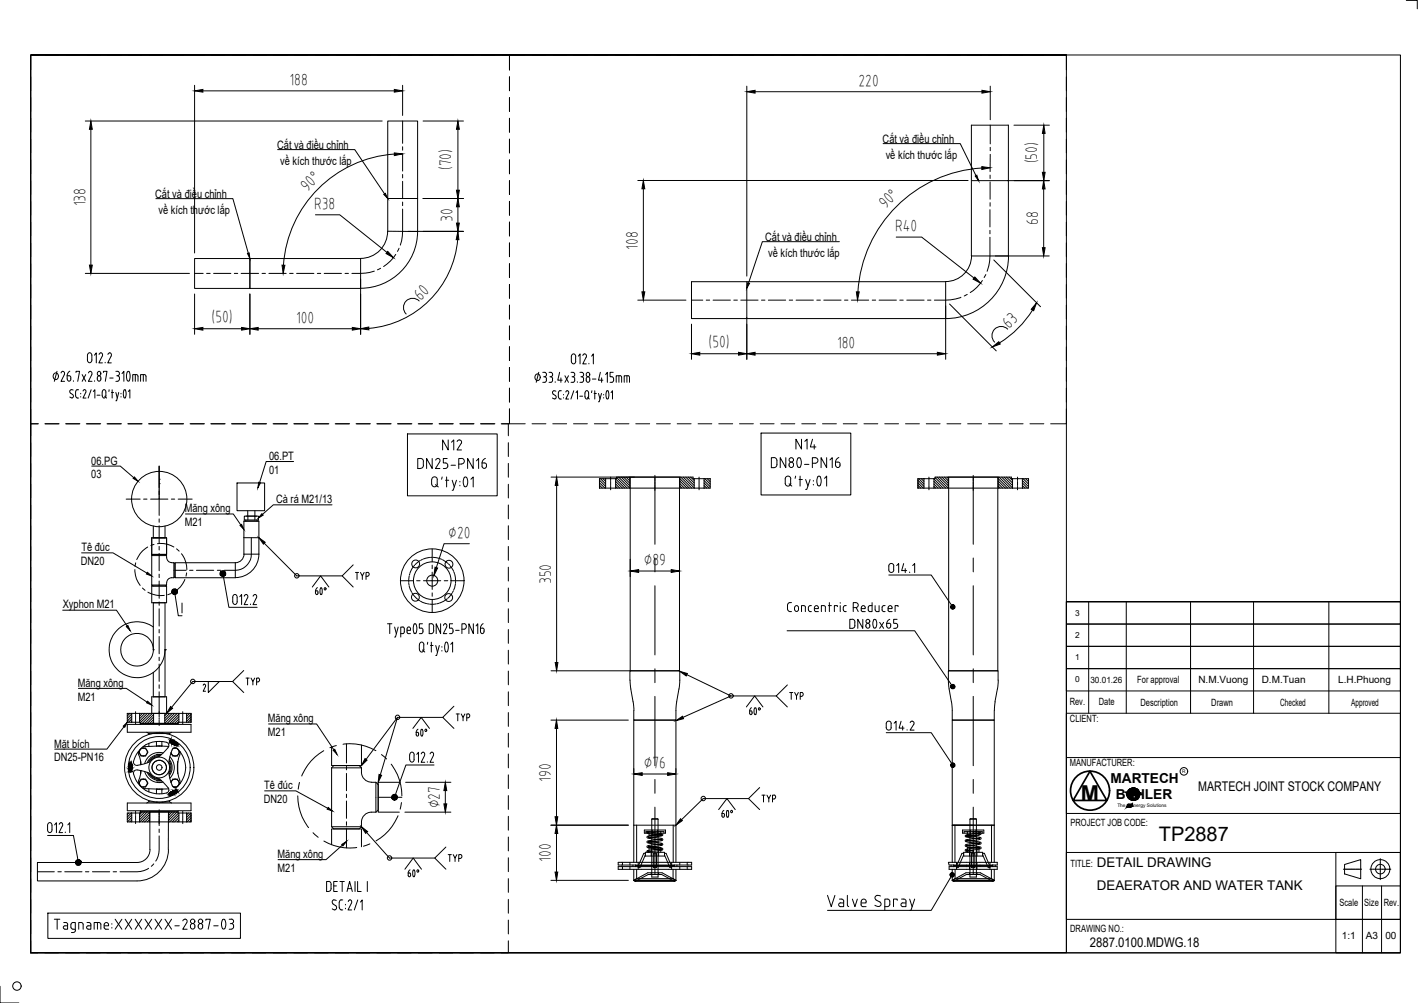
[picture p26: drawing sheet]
<svg xmlns="http://www.w3.org/2000/svg" width="420mm" height="297mm" viewBox="0 0 420 297" stroke-linecap="round" stroke-linejoin="round" font-family="sans-serif">
<defs><g id="words">
<text font-size="6.5" x="320.3" y="237.1">M</text>
<text font-size="5.9" x="343.4" y="248.9">TP2887</text>
<g font-size="5.3">
<text x="104.1" y="172.9">TYP</text>
<text x="232.8" y="208.5">TYP</text>
<text x="134.1" y="214.8">TYP</text>
<text x="224.4" y="238.8">TYP</text>
<text x="131.6" y="256.5">TYP</text>
</g>
<g font-size="5">
<text x="85.8" y="25.2">188</text>
<text x="254.4" y="25.4">220</text>
<text x="133.6" y="50.4" transform="rotate(-90 133.6 50.4)">(70)</text>
<text x="307.2" y="48.4" transform="rotate(-90 307.2 48.4)">(50)</text>
<text x="91" y="56.8" transform="rotate(-45 91 56.8)">90°</text>
<text x="25.2" y="61.1" transform="rotate(-90 25.2 61.1)">138</text>
<text x="93.1" y="61.9">R38</text>
<text x="133.9" y="65.7" transform="rotate(-90 133.9 65.7)">30</text>
<text x="262.3" y="61.9" transform="rotate(-45 262.3 61.9)">90°</text>
<text x="265.2" y="68.5">R40</text>
<text x="307.5" y="66.7" transform="rotate(-90 307.5 66.7)">68</text>
<text x="188.9" y="73.9" transform="rotate(-90 188.9 73.9)">108</text>
<text x="124.6" y="89.1" transform="rotate(-45 124.6 89.1)">60</text>
<text x="62.7" y="95.3">(50)</text>
<text x="87.7" y="95.7">100</text>
<text x="299" y="97.4" transform="rotate(-45 299 97.4)">63</text>
<text x="209.9" y="102.7">(50)</text>
<text x="248" y="103">180</text>
<text x="132.8" y="159.3">∅20</text>
<text x="190.8" y="167.4">∅89</text>
<text x="163.2" y="173" transform="rotate(-90 163.2 173)">350</text>
<text x="190.8" y="227.5">∅76</text>
<text x="163.1" y="231.5" transform="rotate(-90 163.1 231.5)">190</text>
<text x="130.2" y="239.4" transform="rotate(-90 130.2 239.4)">∅27</text>
<text x="163.2" y="255.3" transform="rotate(-90 163.2 255.3)">100</text>
</g>
<text font-size="4.9" x="71.6" y="203.9">TYP</text>
<g font-size="4.1">
<text x="329" y="231.8">MARTECH</text>
<text x="330.7" y="236.7">B</text>
<text x="338.1" y="236.7">ILER</text>
</g>
<g font-size="4">
<text x="355" y="234.2">MARTECH JOINT STOCK COMPANY</text>
<text x="325" y="256.8">DETAIL DRAWING</text>
<text x="325" y="263.5">DEAERATOR AND WATER TANK</text>
<text x="322.9" y="280.4">2887.0100.MDWG.18</text>
</g>
<g font-size="3.4">
<text x="82.1" y="44.3">Cắt và điều chỉnh</text>
<text x="261.5" y="42.4">Cắt và điều chỉnh</text>
<text x="262.4" y="47.1">về kích thước lắp</text>
<text x="83" y="49">về kích thước lắp</text>
<text x="46" y="58.7">Cắt và điều chỉnh</text>
<text x="46.9" y="63.4">về kích thước lắp</text>
<text x="226.7" y="71.5">Cắt và điều chỉnh</text>
<text x="227.6" y="76.2">về kích thước lắp</text>
<text x="27.1" y="137.6">06.PG</text>
<text x="79.8" y="136.2">06.PT</text>
<text x="27.1" y="141.7">03</text>
<text x="79.8" y="140.3">01</text>
<text x="81.8" y="149">Cà rá M21/13</text>
<text x="54.7" y="151.8">Măng xông</text>
<text x="54.7" y="155.9">M21</text>
<text x="24" y="167.4">DN20</text>
<text x="24.1" y="163.3">Tê đúc</text>
<text x="18.6" y="180">Xyphon M21</text>
<text x="23" y="203.4">Măng xông</text>
<text x="23" y="207.5">M21</text>
<text x="79.4" y="213.9">Măng xông</text>
<text x="16" y="221.4">Mặt bích</text>
<text x="79.4" y="218">M21</text>
<text x="16" y="225.5">DN25-PN16</text>
<text x="78.3" y="233.7">Tê đúc</text>
<text x="78.2" y="237.8">DN20</text>
<text x="82.2" y="254.1">Măng xông</text>
<text x="82.2" y="258.2">M21</text>
</g>
<g font-size="3">
<text x="337" y="202.3">For approval</text>
<text x="355.1" y="202.2">N.M.Vuong</text>
<text x="373.8" y="202.2">D.M.Tuan</text>
<text x="396.5" y="202.2">L.H.Phuong</text>
<text x="316.9" y="208.9">Rev.</text>
<text x="325.6" y="208.8">Date</text>
<text x="337.9" y="208.9">Description</text>
<text x="358.9" y="208.9">Drawn</text>
<text x="379.3" y="208.9">Checked</text>
<text x="400.3" y="208.9">Approved</text>
<text x="317" y="213.9">CLIENT:</text>
<text x="317" y="227">MANUFACTURER:</text>
<text x="317.2" y="244.6">PROJECT JOB CODE:</text>
<text x="317.2" y="256.8">TITLE:</text>
<text x="396.9" y="268.3">Scale</text>
<text x="404.2" y="268.3">Size</text>
<text x="410" y="268.3">Rev.</text>
<text x="317.1" y="276.1">DRAWING NO.:</text>
<text x="397.6" y="278.1">1:1</text>
<text x="404.7" y="278.1">A3</text>
<text x="410.5" y="278.1">00</text>
</g>
<text font-size="2.6" x="323.1" y="202.2">30.01.26</text>
<g font-size="2.5">
<text x="318.6" y="182.3">3</text>
<text x="318.6" y="188.9">2</text>
<text x="318.6" y="195.5">1</text>
<text x="318.6" y="202.1">0</text>
</g>
<g font-size="1.4">
<text x="350.3" y="229">R</text>
<text x="331.1" y="239">The</text>
<text x="335.9" y="239">nergy Solutions</text>
</g>
</g></defs>
<!-- layer: 0 -->
<g fill="none" stroke="#000" stroke-width=".3">
<path d="M9.1 16.3h405.9v265.9h-405.9h306.9v-265.9h-306.9v265.9zM416.7 .1h3.2v2.5M287.8 37.1h11M46.2 58.8h22.8l4.6 16.2M82.3 44.3h22.8l8.9 13.1M261.7 42.5h22.8l4.7 9.5M287.9 53.5h10.9M248.7 71.6h-22.8l-4.1 12.2M204.9 83.4v10.9M221.3 83.4v10.9M16 110.7a.93 .93 0 0 1 1.4 .3 .93 .93 0 0 1-.6 1.3 .94 .94 0 0 1-1-.4 .94 .94 0 0 1 .2-1.2zM16.9 110l-.8 2.9"/>
<path d="M18.1 110.4a.57 .57 0 0 1 .8-.3 .57 .57 0 0 1 .2 .9l-1 1.9h1M19.9 111.3h.5a.81 .81 0 0 1 .6 .8 .81 .81 0 0 1-.7 .7l-.3-.3zM20.7 109.9l-.6 .5-.2 .9M21.7 115.5a.59 .59 0 0 0-.9 .1 .59 .59 0 0 0 .1 .8l.6 .4a.57 .57 0 0 1 .1 .9 .57 .57 0 0 1-.9-.1M21.8 112.8v.1M22.4 116v1.2M22.4 117.2a.66 .66 0 0 0 .9 .7M22.5 110.3v-.3h1.1l-.6 2.9M23.3 115.4l-.6 .1-.3 .5M23.9 116.5v.2M23.9 117.5v.1M24.3 110.9l1.1 2"/>
<path d="M24.6 115.8a.47 .47 0 0 1 .7-.3 .47 .47 0 0 1 .1 .7l-.8 1.7h.9M25.4 110.9l-1.1 2M25.9 105.3a.67 .67 0 0 1 .7-.8 .67 .67 0 0 1 .6 .8M25.9 105.3v1.3a.67 .67 0 0 0 .7 .8 .67 .67 0 0 0 .6-.8v-1.3M26.2 110.4a.57 .57 0 0 1 .9-.3 .57 .57 0 0 1 .1 .9l-1 1.9h1.1M27 115.4l-.9 2.5M27.6 115.9l.5-.5v2.5M28 105.2l.5-.7v3M28 112.8v.1M28.7 117h.9M29 111.5a.74 .74 0 0 1 1 .5 .74 .74 0 0 1-.6 .9l-.5-.4zM29.9 104.5l.4 .3v.7"/>
<path d="M29.9 104.5l-.5 .5M30.3 105.5l-1 2h1.1M30.5 115.6l.3-.2 .4 .2 .2 1.6a.56 .56 0 0 1-.6 .7 .56 .56 0 0 1-.5-.7zM30.6 110.3v-.3h1.1l-.5 2.9M31 117.3l.6 .6M31.2 107.3v.2M32.3 115.4v.5M32.5 104.5l.5 .3-.1 .7M32.5 104.5l-.5 .5M32.5 112h1M32.9 105.5l-1 2h1.1M33 116.2h.7"/>
<path d="M33.2 115.4v2.5M34.3 110h.5M34.3 112.9h.5M34.3 116.2l.5 1.7M34.6 111.3h.2M34.9 110a.67 .67 0 0 1 .5 .6 .67 .67 0 0 1-.5 .7 .87 .87 0 0 1 .5 .8 .87 .87 0 0 1-.5 .8M35.2 116.2l-.7 2.5h-.2M35.9 116.5v.2M35.9 117.5v.1M36.2 110.6l.5-.6v2.9M36.9 115.4h.1a2.13 2.13 0 0 1 0 2.5 2.13 2.13 0 0 1-.1-2.5zM37.7 110.1l-.2 1.1 .2 1.5"/>
<path d="M37.8 110.1l.2-.1a2.26 2.26 0 0 1 0 2.9l-.2-.2M38 115.9l.5-.5v2.5M40.1 110.9v2M40.9 111.5l-.2-.5-1.4-.1v2M40.9 111.5v1.4M42.5 110.9v2M43.3 111.5l-.3-.5-1.3-.1v2M43.3 111.5v1.4M158.7 111a.93 .93 0 0 1 1.4 .3 .93 .93 0 0 1-.5 1.3 .94 .94 0 0 1-1.1-.4 .94 .94 0 0 1 .2-1.2zM159.6 110.3l-.7 2.9M160.8 110.3h.6a.67 .67 0 0 1 .5 .6 .67 .67 0 0 1-.5 .7M161.1 111.6h.3"/>
<path d="M161.4 111.6l.4 .2 .1 .4M161.9 112.3v.3M161.9 112.6l-.3 .6h-.8M162.7 110.3h.5a.67 .67 0 0 1 .5 .6 .67 .67 0 0 1-.5 .7M162.9 111.6h.3M163.2 111.6l.4 .2 .1 .4M163.7 112.3v.3M163.7 112.6l-.3 .6h-.7M164.5 113.1v.1M164.6 117.1a.59 .59 0 0 1 0 1 .59 .59 0 0 1-.9-.2M164.7 115.9a.58 .58 0 0 0-.8 0 .58 .58 0 0 0 0 .8l.6 .4M165.4 116.3v1.2"/>
<path d="M165.5 117.5l.5 .6M165.8 110.3l-.5 2.3h1.3M165.9 118.2h.4M165.9 115.7h.4M166 115.7l-.5 .6M166.2 111.9v1.3M167 116.8v.2M167 117.8v.1M167.4 111.3l1 1.9M167.7 116.1a.47 .47 0 0 1 .6-.3 .47 .47 0 0 1 .2 .7l-.9 1.7h.9M168.4 111.3l-1 1.9M169.2 110.3h.6a.67 .67 0 0 1 .5 .6 .67 .67 0 0 1-.5 .7"/>
<path d="M169.5 105a.65 .65 0 0 1 .8-.1 .65 .65 0 0 1 .3 .7v1.3a.67 .67 0 0 1-.6 .9 .67 .67 0 0 1-.7-.8zM169.5 111.6h.3M169.8 111.6a.9 .9 0 0 1 .5 .8 .9 .9 0 0 1-.5 .8h-.6M170 115.7l-.8 2.5M170.7 116.3l.4-.6v2.5M171.1 113.1v.1M171.4 105.5l.5-.7v3M171.8 117.3h.8M171.8 110.3h.6a.67 .67 0 0 1 .5 .6 .67 .67 0 0 1-.5 .7M172.1 111.6h.3M172.4 111.6l.4 .2 .1 .4M172.9 112.3v.3"/>
<path d="M172.9 112.6l-.3 .6h-.8M173.2 104.8l-.5 .5M173.2 104.8l.5 .3v.7M173.5 115.9l.4-.2 .4 .2 .1 1.6a.56 .56 0 0 1-.5 .7 .56 .56 0 0 1-.6-.7zM173.7 105.8l-1 2h1M173.8 111.8l.2-.2a.77 .77 0 0 1 .8 .8 .77 .77 0 0 1-.8 .8l-.3-.6zM174.1 117.6l.5 .6M174.5 107.6v.2M175.3 105.5l.5-.7v3M175.4 115.7l-.1 .6M175.5 112.3h1.1M176 116.5h.7"/>
<path d="M176.2 115.7v2.5M177.3 116.5l.5 1.7M177.9 110.3l-.6 2.3h1.3M178.2 116.5l-.7 2.5h-.2M178.3 111.9v1.3M178.9 116.8v.2M178.9 117.8v.1M179.5 110.9l.5-.6v2.9M179.9 115.7h.1a1.96 1.96 0 0 1 0 2.5 2.13 2.13 0 0 1-.1-2.5zM181.1 116.3l.4-.6v2.5M181.7 110.3h-.9v1.3h.5a.9 .9 0 0 1 .5 .8 .9 .9 0 0 1-.5 .8h-.5M183.4 111.3v1.9"/>
<path d="M183.7 111.3h-1.1v1.9M183.7 111.2l.5 .6M184.2 111.8v1.4M185.8 111.3v1.9M186.5 111.8l-.2-.5h-1.3v1.9M186.5 111.8v1.4M27.2 138h8.4l4 3.5M87 136.7h-8.1l-2 6.2M120.7 128.5h26.6v18.3h-26.6zM124.5 135.8h-.7v3h.7M124.6 135.7a.91 .91 0 0 1 .9 1M125.4 136.7v1.1"/>
<path d="M125.5 137.8a.91 .91 0 0 1-.9 .9M128.1 135.8v3l-1.7-3v3M129.1 136.3a.65 .65 0 0 1 .9-.5 .65 .65 0 0 1 .3 1M130.3 136.8l-1.3 2h1.3M132.5 135.8h-1.1v1.3h.6a.82 .82 0 0 1 .7 .8 .82 .82 0 0 1-.7 .8l-.6 .1M132.8 130.3v3l-1.7-3v3M133.6 137.8h1.4M133.8 131l.7-.7v3M135.9 137.4h.9a.81 .81 0 0 0 .8-.8 .81 .81 0 0 0-.9-.8h-.8v3M136.1 130.3l-.7 .5M136.1 130.3l.6 .3v.7M136.7 131.3l-1.3 2h1.3"/>
<path d="M140.2 135.8v3l-1.6-3v3M141.2 136.5l.6-.7v3M142.8 137.1h.7a.73 .73 0 0 1 .6 1.1 .73 .73 0 0 1-1.2 .1zM143.8 135.8l-.6 .3-.4 1M225.5 128.3h26.6v18.3h-26.6zM229.3 135.5h-.7v3h.7a.91 .91 0 0 0 .9-.9M229.3 135.5a.91 .91 0 0 1 .9 .9M230.2 136.4v1.2M232.8 135.5v3l-1.6-3v3M233.8 137.5a.66 .66 0 0 1 .7-.7 .66 .66 0 0 1 .6 .7M233.8 137.8a.66 .66 0 0 0 .7 .7 .66 .66 0 0 0 .6-.7M233.8 137.5v.3"/>
<path d="M235.1 137.5v.3M236.4 135.7l.4-.2a1.95 1.95 0 0 1 0 3l-.4-.2-.3-.9v-.9zM237.5 130.1v2.9l-1.7-2.9v2.9M238.4 137.5h1.3M238.5 130.7l.6-.6v2.9M240.7 137.2h.8M240.7 130.1l-.6 2.3h1.7M241.3 131.7v1.3M241.5 135.5h-.8v3M241.5 135.5a.83 .83 0 0 1 .9 .9 .83 .83 0 0 1-.9 .8M244.9 135.5v3l-1.6-3v3M245.9 136.2l.7-.7v3"/>
<path d="M247.6 136.8v1M247.6 136.8h.6M247.6 137.8a.66 .66 0 0 0 .7 .7 .66 .66 0 0 0 .6-.7M248.3 136.9l.5 .1 .1 .5M248.6 135.5l-.6 .4-.4 .9M248.9 137.5v.3M54.9 152.2h14.2l2.2 3.2M72.9 152.9h3.1M98.4 149.5h-17.4l-3.2 2.8M127.9 142.1v1.3M127.9 142a.83 .83 0 0 1 .9-.8 .83 .83 0 0 1 .8 .8M129 143.5l.9 .7"/>
<path d="M129.5 142.1l.1 1.2a.83 .83 0 0 1-.8 .9 .83 .83 0 0 1-.9-.9M131 141.3l-.1 .6M132 142.2h1M132.3 141.3v2.9M134 142.2l.6 2M135.3 142.2l-1 3h-.3M136.3 142.6v.1M136.3 143.7v.2M138.2 141.4l-.3-.1a1.95 1.95 0 0 0 0 2.9l.3-.2M138.3 141.4l.3 1.3-.3 1.3M139.5 141.9l.7-.6v2.9M177.6 144.4l.2 .2"/>
<path d="M177.6 143.7l.9 .9M177.6 143l1.6 1.6M177.6 142.2l1.9 1.8M177.6 141.8h5.1v-.5h22.7v.5h5v2.8h-32.8zM177.9 141.8l1.6 1.5M178.6 141.8l.9 .8M179.4 141.8h.1M179.5 141.8v2.8M182.4 144l.5 .6M182.4 143.3l1.2 1.3M182.4 142.6l2 2M182.4 141.8l2.7 2.8"/>
<path d="M182.4 141.8v2.8M182.7 141.4l3.1 3.2M183.3 141.3l3.3 3.3v-3.3M184.1 141.3l2.5 2.5M184.8 141.3l1.8 1.8M185.5 141.3l1.1 1.1M186.3 141.3l.3 .3M201.5 144l.6 .6M201.5 143.2l1.3 1.4M201.5 142.5l2 2.1M201.5 141.8l2.8 2.8M201.5 141.3v3.3"/>
<path d="M201.7 141.3l3.3 3.3M202.4 141.3l3.3 3.2v-2.7M203.2 141.3l2.5 2.5M203.9 141.3l1.8 1.7M204.6 141.3l1.1 1M208.6 141.8l.1 2.8M208.6 143.8l.8 .8M208.6 143l1.5 1.6M208.6 142.3l1.8 1.8M208.8 141.8l1.6 1.6M209.5 141.8l.9 .8M210.3 141.8l.1 .1"/>
<path d="M232.7 143.2v-1.4a.83 .83 0 0 1 .8-.8 .83 .83 0 0 1 .8 .8v1.4M232.7 143.1a.83 .83 0 0 0 .8 .9 .83 .83 0 0 0 .8-.9M233.8 143.3l.8 .7M235.8 141l-.2 .7M236.8 142h.9M237.1 141v3M238.7 142l.7 2M240 142l-.9 2.9h-.4M241 142.3v.2M241 143.5v.1M242.4 141.1a2.13 2.13 0 0 0 .3 2.8 2.13 2.13 0 0 0 .3-2.8M242.4 141.2l.3-.2 .3 .2"/>
<path d="M244.3 141.7l.6-.7v3M272 141.8h5.1v-.5h22.6v.5h5.1v2.8h-32.8zM272 144.4l.1 .2M272 143.7l.8 .9M272 143l1.6 1.6M272 142.2l1.8 1.8M272.2 141.8l1.6 1.5M273 141.8l.8 .8M273.7 141.8h.1M273.8 141.8v2.8M276.7 144l.5 .6M276.7 143.3l1.3 1.3"/>
<path d="M276.7 142.6l2 2M276.7 141.8l2.7 2.8M276.7 141.8v2.8M277.1 141.4l3.1 3.2M277.7 141.3l3.2 3.3M278.4 141.3l2.6 2.5M279.1 141.3l1.9 1.8M279.9 141.3l1.1 1.1M280.6 141.3l.4 .3M281 141.3v3.3M295.8 144l.6 .6M295.8 143.2l1.3 1.4"/>
<path d="M295.8 142.5l2.1 2.1M295.8 141.8l2.8 2.8M295.8 141.3v3.3M296 141.3l3.3 3.3M296.8 141.3l3.2 3.2v-2.7M297.5 141.3l2.5 2.5M298.2 141.3l1.8 1.7M299 141.3l1 1M302.9 141.8l.1 2.8M302.9 143.8l.8 .8M302.9 143l1.6 1.6M302.9 142.3l1.9 1.8"/>
<path d="M303.1 141.8l1.7 1.6M303.9 141.8l.9 .8M304.6 141.8l.2 .1M24.2 163.7h9.3l10.1 6M51.9 176.1l.9 6.3h1.1M53.9 178.6v2.9M66.2 170.7l1.6 9.2h8.4M69 178.2v-1.3a.67 .67 0 0 1 .6-.8 .67 .67 0 0 1 .7 .8v1.3M69 178.2a.67 .67 0 0 0 .6 .8 .67 .67 0 0 0 .7-.8M71 176.7l.6-.6v3M72.4 176.6a.58 .58 0 0 1 .8-.5 .58 .58 0 0 1 .2 1l-1.1 2h1.1M74.2 178.9v.2"/>
<path d="M75.5 176.1l-.5 .5M75.5 176.1l.5 .3v.7M75.9 177.1l-.9 2h1M263.4 170.3h12.5l5.7 8.4M316 178.2v6.6h99v-6.6h-99h99v104h-99zM322.6 178.2v33M333.7 178.2v33M352.8 178.2v33M371.4 178.2v33M393.7 178.2v33M18.6 180.7h15.9l3.2 4.7M114.8 184.7h1.3"/>
<path d="M115.5 184.7v2.9M116.9 185.7l.5 1.9M118 185.7l-.8 3h-.3M119.3 185.7h-.6v3M119.4 185.7l.3 .2 .1 1.2M119.8 187.1l-.2 .5h-.9M120.6 186.7h1l.1-.4a.54 .54 0 0 0-.6-.6 .54 .54 0 0 0-.5 .6l.1 1.1 .3 .2M121 187.6h.6M122.7 184.9l-.3 1 .1 1.1 .3 .6 .4-.1M122.7 184.8l.3-.1 .2 .1M123.3 184.9l.2 1-.2 1.6M124.2 191v1.3"/>
<path d="M124.3 191a.67 .67 0 0 1 .6-.9 .67 .67 0 0 1 .7 .9M124.3 192.3a.67 .67 0 0 0 .6 .8 .67 .67 0 0 0 .7-.8M125.2 184.7h-1v1.3l1 .2 .1 .8M125.2 192.5l.7 .6M125.3 187l-.3 .6h-.8M125.6 191v1.3M126.7 190.2l-.1 .6M127.6 191.2h.7M127.8 184.7h-.6v2.9h.6a.84 .84 0 0 0 .7-.9M127.8 184.7a.84 .84 0 0 1 .7 .9M127.8 190.2v2.9M128.5 185.6v1.2"/>
<path d="M129.1 191.2l.5 1.9M130.2 191.2l-.8 2.9h-.3M130.6 184.7v2.9l-1.4-2.9v2.9M130.9 191.5v.2M130.9 192.6v.2M131.9 184.7l.5 .3-.1 .7M131.9 184.7l-.5 .5M132.3 185.7l-.9 1.9h1M132.5 190.3l-.2-.2a2.33 2.33 0 0 0 0 3l.2-.2M132.6 190.3l.2 1.1-.2 1.6M133.6 190.8l.5-.6v2.9M134.1 184.7h-.9v1.3l.9 .2 .1 .8"/>
<path d="M134.2 187l-.3 .6h-.7M135 186.7h1.1M137.5 184.7h-.6v2.9M137.5 184.7a.85 .85 0 0 1 .7 .8 .85 .85 0 0 1-.7 .8h-.6M140.3 184.7v2.9l-1.4-2.9v2.9M141.1 185.4l.5-.7v2.9M142.4 187a.54 .54 0 0 0 .5 .6 .54 .54 0 0 0 .5-.6M142.4 186l.8 .1 .3 .5M142.4 186v1M143.2 184.7l-.6 .5-.2 .8M143.4 186.7v.3M233.2 186.8h37.8l10.6 15.5"/>
<path d="M316 184.8h99v6.6h-99zM316 191.4h99v6.6h-99zM316 198h99v6.6h-99zM23.2 203.9h14.2l6.2 4M36.7 215.2l-5 6.7h-15.5M37.7 211.3h18.9v2.6h-3.9v.3h-11.1v-.3h-3.9zM37.8 211.3h-.1M38.5 211.3l-.8 .7M39 211.4l-1.3 1.4M39 212.2l-1.3 1.3M39 212.9l-.9 1M39 213.7l-.2 .2"/>
<path d="M39 211.3v2.6M41.4 211.3v2.6M41.4 211.3v.1M42.2 211.3l-.8 .8M42.9 211.3l-1.5 1.5M43.6 211.3l-2.2 2.3M44.4 211.3l-2.8 2.8M45.1 211.3l-2.9 2.9M45.5 211.6l-2.6 2.6M45.5 212.3l-1.9 1.9M45.5 213.1l-1.1 1.1M45.5 213.8l-.4 .4"/>
<path d="M45.5 211.3v2.9M48.8 211.3v2.9l2.9-2.9M49.5 211.3l-.7 .7M50.2 211.3l-1.4 1.5M51 211.3l-2.2 2.2M52.5 211.3l-3 3M52.7 214l-.2 .2M53 211.5l-2.8 2.8M53 212.2l-2 2M53 213l-1.3 1.2M53 213.7l-.2 .2M53 211.3v2.6"/>
<path d="M55.3 211.3v2.6M55.4 211.3l-.1 .1M56.2 211.3l-.9 .9M56.6 211.6l-1.3 1.3M56.6 212.3l-1.3 1.3M56.6 213l-.8 .9M56.6 213.8l-.1 .1M79.6 214.4h14.2l5.1 7.7M262.6 217h13.3l5.7 8.6M316 211.2h99v29.7h-99zM78.4 234.2h9.3l9.4 5.2M121.4 223.6v1.3"/>
<path d="M121.4 223.6a.67 .67 0 0 1 .7-.9 .67 .67 0 0 1 .6 .9M121.4 224.9a.67 .67 0 0 0 .7 .8 .67 .67 0 0 0 .6-.8M122.7 223.6v1.3M123.5 223.4l.5-.6v2.9M125.3 222.7l.5 .4v.4l-1 2.2h1.1M125.3 222.8l-.5 .5M126.6 225.6v.1M127.9 222.7l.5 .4 .1 .4-1.1 2.2h1.1M128 222.8l-.6 .5M128.6 226.6h-8.3l-3.1 8.7M316 224.4h99M334 239.1l.3-.3h.7l.6-.2-.5 .4z"/>
<path d="M334.1 238.2l1.1-.1 .4-.2-.3 .3-1.3 .2zM334.1 238.5l1.1-.1 .4-.2-.3 .3-1.3 .2zM14.1 247.4h7.7l1.3 7.2M14.3 243.9a.65 .65 0 0 1 .8-.2 .65 .65 0 0 1 .3 .7v1.4a.67 .67 0 0 1-.6 .8 .67 .67 0 0 1-.7-.8zM16.2 244.3l.5-.6v2.9M17.5 244.1a.57 .57 0 0 1 .9-.4 .57 .57 0 0 1 .1 .9M18.5 244.6l-1 2h1M19.3 246.4v.2M20.1 244.3l.6-.6v2.9M37.7 240.8h3.9v-.4h11.1v.4h3.9v2.6h-18.9zM38.2 240.8l-.5 .4M38.9 240.8l-1.2 1.2"/>
<path d="M39 240.8v2.6M39 242.9l-.5 .5M39 242.1l-1.2 1.3M39 241.4l-1.3 1.3M41.4 240.8v2.6M42.2 240.4l-.8 .9M42.9 240.4l-1.5 1.6M43.6 240.4l-2.2 2.4M44.3 242.7l-.7 .7M44.3 242l-1.4 1.4M44.3 241.2l-2.1 2.2M44.3 240.5l-2.9 2.9"/>
<path d="M44.3 240.4v3M50 240.4v3M50.3 240.4l-.3 .3M51 240.4l-1 1.1M51.7 240.4l-1.7 1.8M52.5 240.4l-2.5 2.5M52.9 240.8l-2.6 2.6M53 240.8v2.6M53 242.9l-.5 .5M53 242.2l-1.3 1.2M53 241.4l-2 2M55.3 240.8v2.6"/>
<path d="M55.8 240.8l-.5 .5M56.6 240.8l-1.3 1.3M56.6 243l-.4 .4M56.6 242.2l-1.2 1.2M56.6 241.5l-1.3 1.3M101.4 250.3l-4.8 4.3h-14.2M183.2 255.4h21.7v.8h-21.7zM183.2 256.7h21.7v.8h-21.7zM184.4 255.4v.8M184.4 256.7v.8M186.6 255.4v.8M186.6 256.7v.8"/>
<path d="M187.5 256.2v.5M187.8 255.4v-11h12.5v11M187.8 257.5v3.2M188.3 256.4h11.5M188.3 256.2v.5M188.3 256.5h11.5M188.6 244.4v11M188.6 257.5v2.7M189.1 255.4v1M190.9 245.8h6.3v.9h-6.3zM191.2 252.7h-.4l-1.7 3.8v1M191.2 253.2l-1.6 3.7h-.5"/>
<path d="M191.2 252.4h5.7v1.1h-5.7zM191.4 246.7v-.4h5.3v.4M191.7 246.5l.3 .3 4 .6v-.4l-2.9 .4a1.02 1.02 0 0 0-1.4 .7l4.3 .7v-.3l-4.3 .7a1.02 1.02 0 0 0 1.4 .6l2.9 .4v-.3l-2.9 .4a1.02 1.02 0 0 0-1.4 .6l4.3 .7v-.3l-3.8 .5-.5 .4M191.8 246.4h.3v.3h-.3zM192.2 246.5l-.1-.1 3.8 .5 .5 .3-.5 .4-3.8 .5v-.3l3.8 .5a.38 .38 0 0 1 .5 .3 .38 .38 0 0 1-.5 .4l-3.8 .5v-.3l4 .6 .3 .2-.1 .3-1 .2-3.2 .4v-.3l3.8 .5a.38 .38 0 0 1 .5 .4 .38 .38 0 0 1-.5 .3l-3.8 .5 .1-.1M192.3 246.3v1.1h3.5v-1.1M192.3 252.4v-1.4h3.5v1.4M193 251v2.5M193 258.5v.5M193.1 242.6h1.9M193.1 242.6v17.1h1.9v-17.1M193.3 245.8v1.6"/>
<path d="M193.6 252.7h.9v4.2h-.9zM193.6 253.2h.9M194.9 245.8v1.6M195.2 251v2.5M195.2 258.5v.5M196.9 252.7h.5l1.6 3.8v.4h-.5l-1.6-3.7M199 255.4v1M199 256.5v1M199.4 257.5v2.7M199.5 244.4v11M199.8 256.2v.5M200.3 257.5v3.2"/>
<path d="M200.6 256.2v.5M201.4 255.4v.8M201.4 256.7v.8M203.6 255.4v.8M203.6 256.7v.8M281 255.4h14.5v.8h-14.3zM281.2 256.7h14.3v.8h-14.3zM281.8 256.2v.5M282.2 255.4v-11h12.4v11M282.2 257.5v3.2M282.6 256.4h11.5M282.6 256.5h11.5"/>
<path d="M282.6 256.2v.5M283 244.4v11M283 257.5v2.7M283.4 255.4v1M285.2 245.8h6.3v.9h-6.3zM285.5 252.7h-.5l-1.6 3.8v1M285.5 253.2l-1.6 3.7h-.5M285.5 252.4h5.7v1.1h-5.7zM285.7 246.7v-.4h5.3v.4M286 247.5l.5-.3 3.8-.5v.3l-2-.3 .1-.4 2 .2 .3 .5a5.5 5.5 0 0 1-3 .6l-1.3 .1v-.3l4.3 .7a.91 .91 0 0 1-1.4 .7l-2.9 .4v-.4l3.8 .5 .5 .2v.3a5.1 5.1 0 0 1-3 .5l-1.3 .3v-.3l3.2 .3 1 .3 .1 .3-4.3 .8v-.3l2 .3-.1 .4-2.2-.3v-.5l.9-.2 3.3-.5v.4l-4.3-.7 .1-.4 .4-.2 3.7-.5 .1 .3-2.8-.3a1.14 1.14 0 0 1-1.5-.6l4.3-.8v.3l-3.8-.5-.5-.1zM286.6 246.3v1.1h3.5v-1.1M286.6 252.4v-1.4h3.5v1.4"/>
<path d="M287.3 251v2.5M287.3 255.4v.8M287.3 256.7v.8M287.3 258.5v.5M287.4 242.6h1.9M287.4 242.6v17.1h1.9v-17.1M287.5 245.8v1.6M287.9 253.2h.9M287.9 252.7h.9v4.2h-.9zM289.2 245.8v1.6M289.5 251v2.5M289.5 255.4v.8"/>
<path d="M289.5 256.7v.8M289.5 258.5v.5M291.2 252.7h.5l1.6 3.8v.4h-.5l-1.6-3.7M293.3 255.4v1M293.3 256.5v1M293.8 257.5v2.7M293.8 244.4v11M294.1 256.2v.5M294.6 257.5v3.2M294.9 256.2v.5M316 252.5h99v19.8h-99zM395.8 252.5h19.2v29.7h-19.2z"/>
<path d="M398.4 256l4.8-1.4v5.7l-4.8-1.5zM14.2 270.4h57v7.5h-57zM16.1 272.2h1.6M16.9 272.2v3M18.9 273.2l.9 .1 .3 .5M19.2 274.2h.8M19.2 274.2a.49 .49 0 0 0-.4 .5 .49 .49 0 0 0 .4 .5M20 273.8v1.4h-.8M21 273.8v.8M21 274.6l.1 .3 .5 .3M21.6 273.2h.7v2.4M21.6 275.2h.7"/>
<path d="M21.6 273.2l-.5 .3-.1 .3M22.4 275.6l-.3 .4-.9 .2M23.3 275.2v-2h.7l.6 .3v1.7M25.8 273.2h.5M26.4 273.2l.4 .3 .1 1.7h-.8M26.9 274.2h-.8a.49 .49 0 0 0-.4 .5 .49 .49 0 0 0 .4 .5M28.9 273.2v2M29.3 273.2h-1.4v2M29.3 273.2l.5 .3 .1 1.7M30.9 274.2h1.3a.69 .69 0 0 0-.5-1 .69 .69 0 0 0-.8 .7v1l.4 .3M31.3 275.2h.9M33.1 273.5v.2"/>
<path d="M33.1 274.7v.2M34.1 272.2l2 3M36.1 272.2l-2 3M37.1 272.2l1.9 3M39 272.2l-1.9 3M40 272.2l2 3M42 272.2l-2 3M43 272.2l2 3M45 272.2l-2 3M45.9 272.2l2 3M47.9 272.2l-2 3M48.9 272.2l1.9 3"/>
<path d="M50.8 272.2l-1.9 3M51.8 274.2h1.3M54.8 272.2l.6 .3v.7M54.8 272.2l-.6 .5M55.3 273.2l-1.2 2h1.4M56.6 273.7a.73 .73 0 0 1 1 .2 .73 .73 0 0 1-.1 1 .73 .73 0 0 1-1-.1zM60 274.2v.3M60.1 274.2a.73 .73 0 0 0-1.1-.6 .73 .73 0 0 0-.2 1.2l.4 .3h.5l.4-.6M61 272.6v-.4h1.3l-.6 3M63.3 274.2h1.3M65.9 272.4l.4-.2a1.95 1.95 0 0 1 0 3 2.13 2.13 0 0 1-.4-2.8zM67.9 272.2h.6"/>
<path d="M67.9 275.2h.6M68.2 273.5h.3M68.6 272.2a.66 .66 0 0 1 .6 .6 .66 .66 0 0 1-.6 .7 .84 .84 0 0 1 .6 .8 .84 .84 0 0 1-.6 .9M97.4 261.1h-.6v2.9h.6M97.4 261a.84 .84 0 0 1 .7 .9M98.1 261.9v1.2M98.1 263.1a.84 .84 0 0 1-.7 .9M98.4 269.1l.8 .4M98.9 262.4h.8M99 266.5l-.5 .2-.1 .6 1 .9M99 266.5l.6 .2M99.4 268.2l.3 .7-.5 .5"/>
<path d="M99.9 261.1h-1v2.9h1M100.5 267.2v1.5M100.5 268.7l.2 .5 .4 .2M100.7 261.1h1.3M101.1 269.5h.5M101.1 266.5h.5M101.1 266.5l-.4 .2-.2 .5M101.4 261.1v2.9M102.4 267.8v.2M102.4 269v.1M102.8 264l.8-2.9 .8 2.9M103 263.2h1.2"/>
<path d="M103.7 266.5l.5 .3-.1 .7M103.7 266.5l-.5 .5M104.1 267.5l-1 2h1.1M105.2 261.1v2.9M106 261.1v2.9h1M106 266.5l-1 3M106.8 267.2l.5-.7v3M108.8 261.1v2.9M187.8 260.7l4.1-2.2h4.3l4.1 2.2M187.8 260.7h12.5M187.8 260.7l.1 .1M187.9 260.8l.5 .1"/>
<path d="M188.2 261h11.7M188.3 261l3.8-2h3.9l3.8 2M188.6 260.2h10.8M188.6 260.2l-.8 .5M199.4 260.2l.9 .5M200.3 260.7l-.5 .2M281.5 260.1l-5.6 9.5h-30.7M282.2 260.7l.5 .2M282.2 260.7l4-2.2h4.3l4.1 2.2M282.2 260.7h12.4M282.5 261h11.8M282.7 261l3.6-2h4.1l3.7 2"/>
<path d="M283 260.2h10.8M283 260.2l-.8 .5M293.8 260.2l.8 .5M294.6 260.7l-.5 .2M395.8 262.4h19.2v9.9h-19.2zM403.7 262.4v19.8M409.4 262.4v19.8M0 292.1v4.9h5.6"/>
<circle cx="29.3" cy="110.6" r=".59"/>
<circle cx="174.2" cy="110.9" r=".59"/>
<circle cx="234.5" cy="136.2" r=".66"/>
<circle cx="334.4" cy="234.7" r=".19"/>
<circle cx="334.4" cy="235.2" r=".19"/>
<circle cx="334.6" cy="235.6" r=".19"/>
<circle cx="334.8" cy="235.2" r=".19"/>
<circle cx="334.8" cy="234.7" r=".19"/>
<circle cx="334.9" cy="236.1" r=".19"/>
<circle cx="335" cy="235.6" r=".19"/>
<circle cx="335.2" cy="234.7" r=".19"/>
<circle cx="335.2" cy="235.2" r=".19"/>
<circle cx="335.6" cy="235.2" r=".19"/>
<circle cx="335.6" cy="234.7" r=".19"/>
<circle cx="335.9" cy="235.2" r="1.84"/>
<circle cx="335.9" cy="236" r=".61"/>
<circle cx="336.1" cy="235.2" r=".19"/>
<circle cx="336.1" cy="234.7" r=".19"/>
<circle cx="336.5" cy="235.2" r=".19"/>
<circle cx="336.5" cy="234.7" r=".19"/>
<circle cx="337" cy="234.7" r=".19"/>
<circle cx="337" cy="235.2" r=".19"/>
<circle cx="337.4" cy="234.7" r=".19"/>
<circle cx="337.4" cy="235.2" r=".19"/>
<circle cx="350.8" cy="228.4" r="1.12"/>
<circle cx="192" cy="252.1" r=".23"/>
<circle cx="409" cy="257.4" r="2.82"/>
<circle cx="409" cy="257.4" r="1.42"/>
<circle cx="57.1" cy="272.8" r=".66"/>
<circle cx="59.4" cy="272.8" r=".66"/>
<circle cx="5" cy="292" r="1.25"/>
</g>
<!-- layer: DUONGTAM -->
<g fill="none" stroke="#000" stroke-width=".3">
<path d="M194.1 141.3v19.9M288.4 141.3v19.9M194.1 165.3v4.1M194.1 173.5v20.5M288.4 165.3v4.1M288.4 173.5v20.5M194.1 198.1v4.1M288.4 198.1v4.1M194.1 206.2v20.6M288.4 206.2v20.6M194.1 230.8v4.1M194.1 239v19.9"/>
<path d="M288.4 230.8v4.1M288.4 239v19.9"/>
</g>
<g fill="none" stroke="#000" stroke-width=".3">
<path d="M114.9 35.8h8.8v23h-8.8zM287.8 37.1v38.7M298.8 37.1v38.7M114.9 58.8v9.7M123.7 58.8v9.8l-8.9-.1a8 8 0 0 1-8 8M57.7 76.6h16.3v8.8h-16.3zM74 76.6h32.8v8.8h-32.8zM123.7 68.5a16.9 16.9 0 0 1-16.8 16.9M287.8 75.8h11a18.6 18.6 0 0 1-18.6 18.5M287.9 75.8a7.6 7.6 0 0 1-7.7 7.6M204.9 94.3h75.3M204.9 83.4h75.3"/>
<path d="M280.2 83.4v10.9M186.7 141.3h14.6v57.4h-14.6zM281.1 141.3h14.6v57.4h-14.6zM186.6 201.5v-2.8h14.8v2.8M186.7 201.4l.9 6.4M187.6 207.8l.2 2.6M201.4 201.4l-1 7.5-.1 4.4h-12.5v-2.8M281 201.5v-2.8h14.7v2.8M281 201.4l.2 2.6M281.2 204l.9 4.9 .1 4.4h12.4v-2.8M294.9 207.8l-.3 2.6M295.8 201.4l-.2 2.1-.8 4.3"/>
<path d="M187.8 244.4v-31.1h12.5v31.1M282.2 244.4v-31.1h12.4v31.1"/>
<circle cx="123.1" cy="176.9" r="1.16"/>
<circle cx="123.2" cy="167" r="1.16"/>
<circle cx="128.1" cy="172" r="9.4"/>
<circle cx="128.1" cy="172" r="5.6"/>
<circle cx="128.1" cy="172" r="1.63"/>
<circle cx="132.9" cy="177" r="1.16"/>
<circle cx="133" cy="167.1" r="1.16"/>
</g>
<!-- layer: AM_7 -->
<g fill="none" stroke="#000" stroke-width=".3">
<path d="M180.9 141.3v.9M180.9 142.3v.3M180.9 142.7v1M180.9 143.8v.2M180.9 144.1v1M194.1 140.8v1.7M194.1 142.8v.4M194.1 143.5v1.7M207.1 141.3v.9M207.1 142.3v.3M207.1 142.7v1M207.1 143.8v.2"/>
<path d="M207.1 144.1v1M275.3 141.3v.9M275.3 142.3v.3M275.3 142.7v1M275.3 143.8v.2M275.3 144.1v1M288.4 140.8v1.7M288.4 142.8v.4M288.4 143.5v1.7M301.5 141.3v.9M301.5 142.3v.3M301.5 142.7v1"/>
<path d="M301.5 143.8v.2M301.5 144.1v1M121.1 172.7l.1 .5M121.2 170.6l-.1 1.9M121.2 173.5l.7 1.8M121.5 169.9l-.2 .4M122 175.5l.3 .4M122.4 167.9l-.9 1.8M122.4 176.1l1.4 1.4M122.9 167.4l-.3 .4M124 177.7l.4 .2M124.5 166l-1.5 1.2"/>
<path d="M124.6 178l1.8 .8M125.2 165.6l-.4 .3M126.6 178.8l.5 .1M127.3 165.1l-1.9 .5M128 165l-.4 .1M128.3 165l1.9 .4M129.3 178.8l-2 .1M130 178.7l-.5 .1M130.4 165.5l.5 .1M131.1 165.8l1.6 1M132 177.7l-1.8 .9M132.5 177.3l-.3 .3"/>
<path d="M132.9 167l.3 .3M133.3 167.5l1.1 1.7M133.9 175.7l-1.2 1.5M134.3 175l-.2 .5M134.5 169.4l.2 .5M134.7 170.1l.3 1.9M135 172.9l-.6 1.9M135 172.2v.5M40.2 210.8v.8M40.2 211.7v.2M40.2 212.1v1M40.2 213.2v.2"/>
<path d="M40.2 213.6v.8M47.2 210.8v1.5M47.2 212.6v.4M47.2 213.3v1.6M54.1 210.8v.8M54.1 211.7v.2M54.1 212.1v1M54.1 213.2v.2M54.1 213.6v.8M47.2 239.8v1.6M40.2 240.3v.8M40.2 241.2v.3"/>
<path d="M40.2 241.6v1M40.2 242.7v.2M40.2 243.1v.8M47.2 241.6v.5M47.2 242.3v1.6M54.1 240.3v.8M54.1 241.2v.3M54.1 241.6v1M54.1 242.7v.2M54.1 243.1v.8"/>
</g>
<!-- layer: DIM -->
<g fill="none" stroke="#000" stroke-width=".3">
<path d="M25.3 35.8h87.9M26.9 38.3v40.2M57.7 25.3v49.6M60.1 26.9h56.7M119.3 25.3v8.9M125.3 35.8h12M135.7 38.3v18M221.3 25.5v56.3M223.7 27.2h67.3M293.4 25.5v10M300.4 37.1h10.5M309.3 39.5v11.5"/>
<path d="M116.9 45.6a35.4 35.4 0 0 0-32.9 32.9M125.3 58.8h12M189 53.5h97.9M190.6 55.9v30.5M291 49.8a39.2 39.2 0 0 0-36.8 36.6M298.5 53.5h12.4M309.2 56v17.3M93.5 63.6h7.2l13.9 11.1M120.9 68.5h16.4M135.6 71a28.9 28.9 0 0 1-26.3 26.2M135.7 61.2v4.9M265.6 70.2h7.5l15.5 12.1"/>
<path d="M294.5 77l13.8 13.8M294.9 75.8h16M25.3 81h30.8M57.7 87.1v11.9M60.1 97.4h11.5M74 87.1v11.9M76.5 97.4h27.9M106.8 82.6v16.4M124.2 89.1a2.73 2.73 0 0 0-3.9 0 2.73 2.73 0 0 0 0 3.9M189 88.9h14.2M204.9 96v10.4M221.3 94v12.4"/>
<path d="M280.2 90.5v15.9M281.3 90l13.9 13.9M298.6 97.5a2.73 2.73 0 0 0-3.9 0 2.73 2.73 0 0 0 0 3.8M306 91.8a30.3 30.3 0 0 1-9.8 9.7M207.3 104.8h11.5M223.7 104.8h54M163.3 141.3h24.7M164.9 143.7v52.5M128 172h.1M139.1 161h-7.5l-2.3 7.1M186.7 165.6v5.2M189.2 169.1h9.7"/>
<path d="M201.3 165.6v5.2M163.3 198.7h23.6M163.2 213.3h23M164.9 215.7v26.2M120.2 231.7h13.4M132 234.1v4M187.8 227.6v1.2M190.3 229.2h7.5M200.3 227.6v1.2M120 240.5h13.6M163.2 244.4h23M164.9 246.8v11.5"/>
<path d="M163.2 260.7h23"/>
</g>
<g fill="#000" stroke="#000" stroke-width=".3">
<path d="M26.9 35.8l.4 2.5h-.8zM57.7 26.9l2.4-.4v.8zM116.8 26.5l2.5 .4-2.5 .4zM135.7 35.8l.4 2.5h-.8zM221.3 27.2l2.4-.5v.9zM291 26.7l2.4 .5-2.4 .4zM309.3 37.1l.4 2.4h-.8zM116.8 45.3l2.5 .3-2.5 .5zM135.3 56.3h.8l-.4 2.5zM190.6 53.5l.5 2.4h-.9zM290.9 49.3l2.5 .4-2.5 .5zM309.2 53.5l.5 2.5h-.8z"/>
<path d="M308.9 51h.8l-.4 2.5zM26.5 78.5h.8l-.4 2.5zM83.6 78.5l.8 .1-.5 2.4zM114.9 74.5l1.7 1.8-2.2-1.2zM135.7 68.5l.3 2.5h-.8zM135.3 66.1h.8l-.4 2.4zM135.7 58.8l.4 2.4h-.8zM308.9 73.3h.8l-.5 2.5zM57.7 97.4l2.4-.4v.8zM71.6 97l2.4 .4-2.4 .4zM74 97.4l2.5-.4v.8zM104.4 97l2.4 .4-2.4 .4z"/>
<path d="M106.8 97.4l2.5-.6v.9zM190.2 86.4h.9l-.5 2.5zM253.7 86.4h.9l-.5 2.5zM288.8 82l1.7 1.8-2.2-1.1zM307.1 89.7l-.8 2.3-.7-.4zM204.9 104.8l2.4-.5v.9zM218.8 104.3l2.5 .5-2.5 .4zM221.3 104.8l2.4-.5v.9zM277.7 104.3l2.5 .5-2.5 .4zM294 102.8l2-1.6 .4 .7zM164.9 141.3l.4 2.4h-.8zM128.9 168l.8 .2-1.1 2.3z"/>
<path d="M186.7 169.1l2.5-.4v.8zM198.9 168.7l2.4 .4-2.4 .4zM164.5 196.2h.8l-.4 2.5zM164.9 213.3l.4 2.4h-.8zM132 231.7l.4 2.4h-.9zM131.5 238.1h.9l-.4 2.4zM187.8 229.2l2.5-.4v.8zM197.8 228.8l2.5 .4-2.5 .4zM164.5 241.9h.8l-.4 2.5zM164.9 244.4l.4 2.4h-.8zM164.5 258.3h.8l-.4 2.4z"/>
</g>
<!-- layer: PV-1A1AF1D7 -->
<g fill="none" stroke="#000" stroke-width=".3">
<path d="M45 159.3h4.4v4.9h-4.4zM45.4 155.8v3.5M48.9 155.8v3.5M72.3 154.3h4.4v4.9h-4.4zM75.5 151.2v1.7M45 164.5v8.8M45 173.6h4.4v4.9h-4.4zM45 164.5h4.4M45 173.3h4.4M45 173.3l.3 .3M45.3 164.2l-.3 .3M45.4 178.5v13.9"/>
<path d="M48.9 178.5v27.9M49.1 164.2l.3 .3M49.4 164.5v.7M49.4 172.6v.7M49.4 173.3l-.3 .3M49.4 165.1a1.46 1.46 0 0 0 1.5 1.5M50.8 171.1h.7M50.8 166.7h.7M50.9 171.1a1.46 1.46 0 0 0-1.5 1.5M51.5 166.7v4.4M51.5 166.7l.4 .3M51.9 170.8l-.4 .3"/>
<path d="M45.4 185.7a8.3 8.3 0 0 0-12.4 3.4 8.3 8.3 0 0 0 5.9 11.5 8.3 8.3 0 0 0 10-8.2M45.4 192.4h.1M45.4 199.1v7.3M48.9 192.4h.1M45 206.4h4.4v4.9h-4.4zM98.3 227.4h8.8M98.3 227.4v17.4M98.9 226.7l-.6 .7M106.4 226.7l.7 .7M107.1 228.7a2.94 2.94 0 0 0 2.9 2.9M107.1 220.6v6.1h-8.8v-5.5M107.1 227.4v1.3"/>
<path d="M110 231.7h1.4M111.4 231.7v8.8M111.4 231.7l.7 .7M112.1 239.9l-.7 .6M98.3 250.2v-4.7h8.8v5.3M98.3 244.8h8.8M98.3 244.8l.6 .7M107.1 244.8l-.7 .7M110 240.5h1.4M110 240.5a2.94 2.94 0 0 0-2.9 3v1.3"/>
<circle cx="47.2" cy="147.8" r="8.2"/>
<circle cx="40.6" cy="192.4" r="4.8"/>
</g>
<g fill="none" stroke="#000" stroke-width=".3">
<path d="M114.9 58.8h8.8M45.4 159.3h3.5M70.2 143h8.2v8.2h-8.2zM72.3 159.2v4.9M72.3 154.3h4.4M72.4 152.9h4.2v1.1h-4.2zM72.8 154v.3M73.4 151.2v1.7M73.4 152.9v1.1M75.5 152.9v1.1M76.2 154v.3M76.7 159.2v4.9"/>
<path d="M45.3 173.6h3.8M45.3 164.2h3.8M45.4 178.5h3.5M51.9 166.7h17.8v4.4h-17.8zM51.9 167v3.8M72.3 164.1h4.4M72.3 164.1a2.56 2.56 0 0 1-2.6 2.6M76.7 164.1a7 7 0 0 1-7 7M45.4 206.4h3.5M98.9 226.7h7.5M112.1 232.4v7.5M118.6 231.7h-6.5v8.8h6.2"/>
<path d="M44.4 251.6v-11.2h5.5v11.2M44.4 251.6a3.8 3.8 0 0 1-3.8 3.8h-29.5v5.5h29.5a9.3 9.3 0 0 0 9.3-9.3M98.9 245.5h7.5"/>
</g>
<!-- layer: CHUAN DUONG TAM -->
<g fill="none" stroke="#000" stroke-width=".3">
<path d="M119.3 35.8v6.6M293.4 37.1v5.5M119.3 43.5v1M119.3 45.5v5.2M119.3 51.7v1M119.3 53.7v5.1M119.3 59.8v1.1M293.4 51.8v1.1M293.4 53.9v5.1M293.4 43.6v1M293.4 45.7v5.1M112.8 79.4l-1 .5"/>
<path d="M117.3 75.3a12.1 12.1 0 0 1-3.6 3.6M118.2 73.5l-.4 1M119.3 61.9a25.9 25.9 0 0 1-.7 10.7M293.3 70.3a22.4 22.4 0 0 1-.7 9.8l-.1 .2M293.3 62.1v5.1M293.3 68.2v1M293.4 60v1.1M57.7 81h2.5M61.2 81h1.1M63.3 81h5.1M69.4 81h1M71.5 81h5.1"/>
<path d="M77.6 81h1.1M79.7 81h5.1M85.8 81h1.1M87.9 81h5.1M94 81h1M96.1 81h5.1M102.2 81h1.1M110.9 80.3a17 17 0 0 1-6.6 .7M204.9 88.9h3.3M209.3 88.9h1M211.3 88.9h5.1M217.4 88.9h1.1"/>
<path d="M219.5 88.9h5.1M225.6 88.9h1.1M227.7 88.9h5.1M233.8 88.9h1.1M235.9 88.9h5.1M242 88.9h1.1M244.1 88.9h5.1M250.2 88.9h1M252.3 88.9h5.1M258.4 88.9h1.1M260.5 88.9h5.1M266.6 88.9h1"/>
<path d="M268.7 88.9h5.1M274.8 88.9h1M284.7 88l-.2 .2a19.4 19.4 0 0 1-7.6 .7M286.6 87.2l-.9 .5M291.1 83.1a11.4 11.4 0 0 1-3.6 3.5M292.1 81.3l-.5 .9M47.2 138v6.4M37.4 147.8h4.1M42.5 147.8h1.1M44.6 147.8h5.1M47.2 145.4v1.1M47.2 147.5v5.1"/>
<path d="M47.2 153.7v1M47.2 155.7v5.1M50.8 147.8h1M52.8 147.8h4.1M74.5 159.2v4.9a4.8 4.8 0 0 1-4.8 4.8h-3.3M40 168.7a7.7 7.7 0 0 0 1.5 4.7M40.2 166.7l-.2 1M42.2 174.1l.8 .7M43.8 162a7.5 7.5 0 0 0-3.3 3.7M43.8 175.4l.3 .1a7.7 7.7 0 0 0 4.6 .8M45.6 161.2l-.9 .4M46.7 161a7.3 7.3 0 0 1 4.8 1"/>
<path d="M47.2 161.8v1.1M47.2 163.9v5.1M47.2 170v1.1M47.2 172.1v5.1M47.2 178.3v1M50.6 175.8l-.9 .3M51.9 168.9h3.3M52.3 162.5l.8 .7M53.8 164a7.2 7.2 0 0 1 1.6 4.7M54.8 171.6a7.1 7.1 0 0 1-3.2 3.7M55.3 169.7l-.2 .9M56.2 168.9h1"/>
<path d="M58.2 168.9h5.1M64.4 168.9h1M118.6 172h3.8M123.4 172h1.1M125.5 172h5.1M128.1 162.6v3.8M128.1 167.4v1M128.1 169.4v5.2M128.1 175.6v1M128.1 177.7v3.7M131.6 172h1.1M133.7 172h3.8"/>
<path d="M47.2 180.3v5.1M47.2 186.4v1M47.2 188.5v5.1M47.2 194.6v1.1M47.2 196.7v5.1M47.2 202.8v1.1M47.2 204.9v6.4M88.2 235.7a15.3 15.3 0 0 0 3.2 9.4M88.7 231.7l-.4 2M95.9 222.3a15 15 0 0 0-6.5 7.5M99.7 220.8l-2 .6M101.6 220.4a14.9 14.9 0 0 1 9.8 1.9"/>
<path d="M102.7 220.3v5.7M102.7 227v1M102.7 229.1v5.1M102.7 235.2v1M102.7 237.2v5.1M112.1 236.1h7M113 223.5l1.6 1.3M115.9 226.3l.3 .3a15.6 15.6 0 0 1 2.9 9.1M119 237.7l-.4 1.9M11.1 258.2h5M17.1 258.2h1.1M19.2 258.2h5.1"/>
<path d="M25.3 258.2h1M27.4 258.2h5.1M33.5 258.2h1M44 257.2a6.3 6.3 0 0 1-3.4 1h-5M45.6 255.8l-.8 .8M47.2 247.6a12 12 0 0 1-.8 7l-.3 .4M47.2 240.4v4.1M47.2 245.5v1M92.8 246.6l1.5 1.4M96 249.1a15 15 0 0 0 9.7 1.9M102.7 243.4v1M102.7 245.4v5.7"/>
<path d="M109.6 249.9l-1.9 .7M117.9 241.6l-.1 .4a15.2 15.2 0 0 1-6.4 7"/>
</g>
<path d="M47.2 138v3.9M47.2 144.3v.3M47.2 143.2h.1M47.2 141.9h.1M47.2 142v1.2M47.2 143.3v1M47.2 144.6v3.2" fill="none" stroke="#000" stroke-width=".3"/>
<!-- layer: 0 -->
<g fill="#000" stroke="#000" stroke-width=".3">
<path d="M113.7 57.6l.5-.3 .7 1.5zM289 52.1l.4-.2 .5 1.6zM73.3 75l.5-.1 .2 1.7zM221.5 83.8l.6 .1-.8 1.5zM39.8 141.3l1.1 1.2-1.4-.8zM71.1 155.6l.5-.3 .7 1.5zM76.7 142.8l.5 .2-.8 1.5zM77.6 152.1l.4 .5-1.5 .8zM43.7 169.5l1.3 1.1-1.6-.6zM51.6 174.4h.3l-.2 .8zM65.9 169.1h.3l-.2 .8zM37.4 185.6l.5-.4 .7 1.6z"/>
<path d="M36.5 215l1.2-1.1-.7 1.5zM43.7 207.7l1.3 1.1-1.6-.7zM50.9 219.9l.2 .1zM51.1 219.6l.2 .1zM51.1 219.7h.2zM51.1 219.3l.1 .1zM51.2 219.8l.3 .2zM51.2 219.5l.2 .1zM51.5 219.5l.1 .1zM51.6 219.8l.2 .1zM51.9 219.9l.3 .1zM38.2 227.8v.2z"/>
<path d="M38.3 226.6v.3zM38.4 227.1l-.1 .2zM38.4 227.5v.2zM38.4 226.3v.1zM38.6 226.3v.2zM38.7 228.2v.2zM38.7 227.2v.5zM38.7 227.1v.3zM38.8 226.2l-.1 .2zM38.9 227.1v.1zM39 227.1v.2zM50.3 234.9h.2z"/>
<path d="M50.5 235.3l.2-.1zM50.5 235.2l.1-.1zM50.6 235.4h.1zM50.6 235.3l.1-.1zM51.1 234.6l.1-.1zM51.1 234.5l.1-.1zM50.8 235.5l.4-.2zM51.2 234.3l.1-.1zM51.1 234.3l.3-.1zM51.4 220.3l.1 .1zM51.5 234.3h.1zM51.5 220.1l.1 .1z"/>
<path d="M51.8 234.9l.1-.1zM51.8 234.8l.1-.1zM51.7 234.7l.2-.1zM52.1 220.7l.1 .1zM52.2 220.3l.1 .1zM52.2 220.3l.2 .1zM97.2 239.1l1.3 1.1-1.6-.6zM98.7 222.2l.5-.3 .7 1.5zM116.9 236.1l-.3 .8-.3-.2zM334 238.7l.2-.1zM334.1 239l-.1 .1zM334.1 238.9h.3z"/>
<path d="M334.4 238.5h.8zM334.1 238.5h.3zM334.4 238.9h.8zM334.3 238.4h.4zM334.3 238.8h.4zM335 238.8h.4zM335.6 238.2l-.2 .2zM23.2 255.4l.2 .8h-.4zM101.3 250.1l1.4-.9-1.1 1.3z"/>
<path d="M50.9 175v.4l.8-.2zM50.9 175.4l.8-.2-.7 .5zM51 175.7l.3 .2 .4-.7z"/>
<path d="M51.7 175.2l-.4 .7 .2 .2zM51.7 175.2l.2 .9h-.4zM51.7 175.2l.2 .9 .3-.2z"/>
<path d="M51.3 174.5l.4 .7-.1-.8zM51.1 174.7l.2-.2 .4 .7zM51.1 174.7l-.2 .3 .8 .2z"/>
<path d="M51.7 175.2l.5 .7 .2-.2zM51.7 175.2l.8 .2-.1 .3zM51.7 175.2l.8 .2v-.3z"/>
<path d="M51.7 175.2l.8-.1v-.3zM52.2 174.6l.3 .2-.8 .4zM51.9 174.4l-.2 .8 .5-.6z"/>
<path d="M65.2 169.7v.3l.8-.1zM65.2 170l.8-.1-.7 .4zM65.3 170.3l.3 .2 .4-.6z"/>
<path d="M66 169.9l-.4 .6 .3 .2zM66 169.9l.2 .8h-.3zM66 169.9l.2 .8 .3-.1z"/>
<path d="M65.6 169.2l.4 .7-.1-.8zM65.6 169.2l.4 .7-.6-.5zM65.4 169.4l-.2 .3 .8 .2z"/>
<path d="M66 169.9l.5 .7 .2-.3zM66 169.9l.8 .2-.1 .2zM66 169.9l.8 .2v-.4z"/>
<path d="M66 169.9l.8-.2-.1-.3zM66.5 169.2l.2 .2-.7 .5zM66.2 169.1l-.2 .8 .5-.7z"/>
<path d="M50.4 219.4l.2 .1zM50.4 219.4l.2 .1z"/>
<path d="M50.3 219.5l-.1 .3zM50.3 219.5l-.1 .3z"/>
<path d="M50.5 219.4l.2 .2zM50.5 219.4l.2 .2z"/>
<path d="M50.4 219.4v.2l.2-.1zM50.4 219.4v.2z"/>
<path d="M50.6 219l-.1 .4zM50.6 219l-.1 .4z"/>
<path d="M50.6 219.4l.1 .2zM50.5 219.4l.2 .2z"/>
<path d="M50.6 219.5l.1 .1zM50.6 219.5l.1 .1z"/>
<path d="M50.6 219.5l.2 .6zM50.6 219.5l.2 .6z"/>
<path d="M51.1 219.7h.2zM51.1 219.7h.2zM51.1 219.7h.2zM51.1 219.7h.2zM51.1 219.7h.2z"/>
<path d="M50.7 219.5l.5-.1zM50.6 219.4l.5-.1z"/>
<path d="M51.1 219.6l.2 .1zM51.1 219.6l.2 .1z"/>
<path d="M51.1 219.7l.2 .1zM51.1 219.7l.2 .1zM51.1 219.7l.2 .1zM51.1 219.7l.2 .1z"/>
<path d="M51.1 219.7l.2 .1zM51.1 219.7l.2 .1z"/>
<path d="M51.1 219.7l.3 .2zM51.1 219.7l.3 .2z"/>
<path d="M51.2 219.5l.2 .1zM51.2 219.5l.2 .1z"/>
<path d="M51.4 219.5l.3 .2zM51.4 219.5l.3 .2z"/>
<path d="M51.4 219.5l.3 .1zM51.4 219.5l.3 .1z"/>
<path d="M51.3 219.5l.1 .1zM51.3 219.5l.1 .1z"/>
<path d="M51.3 219.5l.1 .1zM51.3 219.5l.1 .1z"/>
<path d="M51.1 219.7l.3 .2zM51.1 219.7l.3 .2z"/>
<path d="M51.1 219.8l.4 .2zM51.1 219.8l.4 .2zM51.2 219.8l.3 .2z"/>
<path d="M51.3 219.5l.2 .1zM51.3 219.5l.2 .1z"/>
<path d="M51.3 219.5l.2 .1zM51.3 219.5l.1 .1z"/>
<path d="M51.6 219.7l.2 .1zM51.6 219.7l.2 .1z"/>
<path d="M51.5 219.5l.1 .1zM51.5 219.5l.1 .1z"/>
<path d="M51.5 219.5l.2 .1zM51.4 219.5l.3 .1z"/>
<path d="M51.4 219.5l.3 .2zM51.4 219.5l.3 .2z"/>
<path d="M51.4 219.5l.3 .2zM51.4 219.5l.3 .2z"/>
<path d="M51.4 219.5l.3 .2zM51.4 219.5l.3 .2z"/>
<path d="M51.4 219.5l.3 .2zM51.4 219.5l.3 .2z"/>
<path d="M51.4 219.5l.3 .2zM51.4 219.5l.3 .2z"/>
<path d="M51.4 219.5l.4 .2zM51.3 219.5l.5 .2z"/>
<path d="M51.5 219.6l.3 .2zM51.5 219.6l.3 .2z"/>
<path d="M51.6 219.7l.2 .1zM51.6 219.7l.2 .1z"/>
<path d="M51.6 219.7l.2 .1zM51.6 219.7l.2 .1z"/>
<path d="M51.6 219.7l.2 .1zM51.6 219.7l.2 .1z"/>
<path d="M51.6 219.7l.2 .1zM51.6 219.7l.2 .1z"/>
<path d="M51.6 219.8l.2 .1zM51.6 219.8l.2 .1z"/>
<path d="M51.9 219.9v.3zM51.9 219.9v.3z"/>
<path d="M38.2 227.3v.2zM38.2 227.3v.2z"/>
<path d="M38.2 226.5v.4zM38.2 226.5v.4z"/>
<path d="M38.2 227.3v.2zM38.2 227.3v.2z"/>
<path d="M38.2 226.4v.5zM38.2 226.4v.5z"/>
<path d="M38.2 227.3v.2zM38.2 227.3v.3zM38.2 227.3v.3zM38.2 227.3v.3z"/>
<path d="M38.2 227.2v.4zM38.2 227.2v.4z"/>
<path d="M38.2 226.4v.5zM38.2 226.4v.5z"/>
<path d="M38.2 227.2v.4zM38.2 227.2v.4z"/>
<path d="M38.2 227.2v.4zM38.3 227.2l-.1 .4zM38.3 227.2v.4zM38.3 227.2v.4z"/>
<path d="M38.2 226.4v.5zM38.3 226.3l-.1 .6zM38.3 226.3v.6zM38.3 226.3v.6z"/>
<path d="M38.2 227.8l.4 .4zM38.2 228l.4 .3z"/>
<path d="M38.2 228.4h.5zM38.2 228.5l.5-.1z"/>
<path d="M38.3 227.2v.4zM38.3 227.2v.5z"/>
<path d="M38.3 226.3v.6zM38.3 226.3v.6z"/>
<path d="M38.3 227.2v.5zM38.3 227.1v.6z"/>
<path d="M38.3 227.1v.3zM38.3 227.1v.3z"/>
<path d="M38.3 227.4v.3zM38.3 227.4v.3z"/>
<path d="M38.3 227.1v.3zM38.3 227.1v.3z"/>
<path d="M38.3 227.4v.3zM38.3 227.5v.2z"/>
<path d="M38.3 226.3v.6zM38.3 226.3v.6z"/>
<path d="M38.3 227.5v.2zM38.3 227.5v.2z"/>
<path d="M38.3 226.3v.3zM38.3 226.3v.3z"/>
<path d="M38.3 227.1v.2zM38.3 227.1v.2z"/>
<path d="M38.3 226.3v.2zM38.3 226.3v.2z"/>
<path d="M38.3 227.5v.2zM38.4 227.5l-.1 .2z"/>
<path d="M38.3 226.3v.2zM38.4 226.3l-.1 .2z"/>
<path d="M38.3 226.8h.3zM38.3 226.9l.3-.1z"/>
<path d="M38.4 227.1v.2zM38.4 227.1v.2z"/>
<path d="M38.4 227.1v.2zM38.4 227.1v.2z"/>
<path d="M38.5 227.6v.1zM38.5 227.6v.1zM38.5 227.6v.1zM38.5 227.6v.1z"/>
<path d="M38.5 227.6v.1zM38.5 227.6v.1z"/>
<path d="M38.6 227.5l-.1 .2zM38.6 227.5v.2zM38.6 227.5v.2zM38.6 227.5v.2zM38.6 227.5v.2z"/>
<path d="M38.6 227.4v.3zM38.6 227.4v.3z"/>
<path d="M38.6 226.3v.2zM38.6 226.3v.5z"/>
<path d="M38.6 226.3v.6zM38.6 226.3v.6z"/>
<path d="M38.6 227.3v.4zM38.6 227.3v.4z"/>
<path d="M38.6 226.4v.5zM38.6 226.4v.5zM38.6 226.4v.5zM38.6 226.3v.6z"/>
<path d="M38.7 227.2l-.1 .5zM38.7 227.2l-.1 .5zM38.7 227.2v.5z"/>
<path d="M38.6 226.4v.5zM38.7 226.3l-.1 .6z"/>
<path d="M38.7 227.2v.4zM38.7 227.2v.4zM38.7 227.2v.4zM38.7 227.2v.4z"/>
<path d="M38.7 227.2v.4zM38.7 227.2v.4z"/>
<path d="M38.7 228.2v.2zM38.7 228.2v.2z"/>
<path d="M38.7 227.1v.5zM38.7 227.1v.5z"/>
<path d="M38.7 228.1v.2zM38.7 228.1v.2z"/>
<path d="M38.7 228.3v.2zM38.7 228.3v.2z"/>
<path d="M38.7 226.3v.6zM38.7 226.3v.6z"/>
<path d="M38.7 227.1v.5zM38.7 227.1v.5zM38.7 227.1v.3z"/>
<path d="M38.7 228.3v.2l.1-.1zM38.7 228.5l.1-.1z"/>
<path d="M38.7 228.1v.2l.4-.5zM39.1 227.8l-.4 .5z"/>
<path d="M38.7 226.3v.6zM38.7 226.3v.6z"/>
<path d="M38.7 226.3v.2zM38.7 226.3v.2z"/>
<path d="M38.7 226.3v.1zM38.7 226.3v.1z"/>
<path d="M38.7 226.3v.1zM38.7 226.3v.1z"/>
<path d="M38.7 227.1v.3zM38.7 227.1v.3z"/>
<path d="M38.7 226.8h.3zM38.7 226.9l.3-.1z"/>
<path d="M38.7 227.1v.2zM38.7 227.1v.2zM38.7 227.1v.2zM38.7 227.1v.2z"/>
<path d="M38.7 227.1v.2zM38.8 227.1l-.1 .2z"/>
<path d="M38.8 227.1v.1zM38.8 227.1v.1zM38.8 227.1v.1zM38.8 227.1v.1z"/>
<path d="M38.8 228.4h.3zM38.8 228.5l.3-.1z"/>
<path d="M38.9 227.6v.1zM38.9 227.6v.1z"/>
<path d="M39 226.3v.1zM39 226.3v.1zM39 226.3v.1z"/>
<path d="M38.9 227.6v.1zM39 227.6l-.1 .1z"/>
<path d="M39 226.3v.1zM39 226.3v.1z"/>
<path d="M39 226.3v.1zM39 226.3v.2z"/>
<path d="M39 227.1v.2zM39 227.1v.2z"/>
<path d="M39 226.3v.6zM39 226.3v.6z"/>
<path d="M39 227.5v.2zM39 227.5v.2z"/>
<path d="M39 227.1v.2zM39 227.1v.2z"/>
<path d="M39 226.3v.6zM39 226.3v.6z"/>
<path d="M39 227.4v.3zM39 227.4v.3z"/>
<path d="M39 227.1v.2zM39 227.1v.3z"/>
<path d="M39 227.1v.3zM39 227.1v.3z"/>
<path d="M39 227.4v.3zM39 227.4v.3z"/>
<path d="M39 227.1v.6zM39 227.1v.6z"/>
<path d="M39 227.1v.6zM39 227.1v.6z"/>
<path d="M39 226.3v.6zM39 226.3v.6z"/>
<path d="M39 227.1v.6zM39.1 227.2l-.1 .5z"/>
<path d="M39 226.3v.6zM39.1 226.3l-.1 .6z"/>
<path d="M39.1 227.2v.5zM39.1 227.2v.5z"/>
<path d="M39.1 226.4v.5zM39.1 226.3v.6z"/>
<path d="M39.1 227.2v.5zM39.1 227.2v.5z"/>
<path d="M39.1 226.4v.5zM39.1 226.4v.5z"/>
<path d="M39.1 227.2v.4zM39.1 227.2v.4z"/>
<path d="M39.1 226.5v.4zM39.1 226.4v.5z"/>
<path d="M39.1 227.2v.4zM39.1 227.2v.4z"/>
<path d="M39.1 227.2v.4zM39.1 227.3v.3zM39.1 227.3v.3zM39.1 227.3v.3z"/>
<path d="M39.1 227.3v.3zM39.1 227.3v.3z"/>
<path d="M39.1 227.3v.2zM39.1 227.3v.2z"/>
<path d="M39.1 227.3v.2zM39.1 227.4v.1z"/>
<path d="M50.3 235l.2-.1zM50.3 235l.2-.1zM50.3 235l.2-.1z"/>
<path d="M50.3 234.9h.2zM50.3 234.9h.2z"/>
<path d="M50.3 234.9l.6-.3zM50.3 234.9l.6-.3z"/>
<path d="M50.3 234.9l.5-.3zM50.3 234.9l.5-.3z"/>
<path d="M50.3 234.9l.5-.3zM50.3 234.9l.5-.3z"/>
<path d="M50.3 234.9l.5-.3zM50.4 234.9l.4-.3z"/>
<path d="M50.4 234.8l.4-.2zM50.4 234.8l.4-.2z"/>
<path d="M50.4 235.2l.1-.1zM50.4 235.2l.1-.1zM50.4 235.2l.1-.1zM50.4 235.2l.1-.1z"/>
<path d="M50.4 234.8l.4-.2zM50.4 234.8l.4-.2z"/>
<path d="M50.4 234.8l.4-.2zM50.4 234.8l.4-.2z"/>
<path d="M50.5 235.2l.5-.3zM50.5 235.2l.5-.3z"/>
<path d="M50.5 235.2l.2-.1zM50.5 235.2l.2-.1z"/>
<path d="M50.5 235.2l.1-.1zM50.5 235.2l.1-.1zM50.5 235.2l.1-.1z"/>
<path d="M50.5 235.2l.6-.3zM50.5 235.2l.6-.3z"/>
<path d="M50.5 235.2l.6-.3zM50.5 235.2l.6-.3z"/>
<path d="M50.6 235.3l.1-.1zM50.6 235.3l.2-.2z"/>
<path d="M50.6 235.3l.2-.2zM50.6 235.3l.4-.3z"/>
<path d="M50.6 235.2l.5-.2zM50.6 235.2l.5-.2z"/>
<path d="M50.6 235.2l.5-.2zM50.6 235.2l.5-.3z"/>
<path d="M50.6 235.2l.5-.3zM50.6 235.2l.5-.3z"/>
<path d="M50.7 235.5l.2-.1zM50.7 235.5l.2-.1z"/>
<path d="M50.7 235.5l.1-.1zM50.7 235.5l.1-.1zM50.7 235.5l.1-.1zM50.7 235.5l.1-.1z"/>
<path d="M50.6 235.4h.2zM50.6 235.4h.2z"/>
<path d="M50.7 235.5l.5-.3zM50.7 235.5l.5-.3z"/>
<path d="M50.7 235.5l.2-.1zM50.7 235.5l.2-.1z"/>
<path d="M50.8 235.5l.5-.2zM50.8 235.5l.5-.2z"/>
<path d="M50.8 235.5l.5-.2zM50.8 235.5l.5-.2zM50.8 235.5l.4-.3z"/>
<path d="M50.8 235.5l.5-.2zM50.8 235.5l.5-.2z"/>
<path d="M50.9 235.5l.4-.2zM50.9 235.5l.4-.2z"/>
<path d="M50.9 235.4l.3-.2zM51.1 235.3l.1-.1z"/>
<path d="M50.8 234.7l.2 .2zM50.8 234.7l.2 .2z"/>
<path d="M51 220.2l.3 .2zM51 220.2l.3 .2z"/>
<path d="M50.9 219.9l.1 .2zM50.9 219.9l.1 .2z"/>
<path d="M50.9 220l.2 .1zM50.9 220l.2 .1zM50.9 220l.2 .1zM50.9 220l.2 .1z"/>
<path d="M51.1 234.5l.1-.1zM51.1 234.5l.1-.1z"/>
<path d="M51.1 234.5l.1-.1zM51.1 234.5l.1-.1z"/>
<path d="M51.1 234.5l.1-.1zM51.1 234.5l.2-.2z"/>
<path d="M51.1 234.4l.4-.2zM51.1 234.4l.4-.2z"/>
<path d="M51.1 234.4l.4-.2zM51.1 234.4l.4-.2z"/>
<path d="M50.9 220l.2 .2zM50.9 220l.2 .2z"/>
<path d="M51 235l.2 .2zM51 235l.2 .2z"/>
<path d="M51.1 234.4l.3-.2zM51.1 234.4l.3-.2z"/>
<path d="M50.9 220.1l.2 .1zM50.9 220.1l.2 .1z"/>
<path d="M50.9 220.1l.2 .1zM50.9 220.1l.2 .1z"/>
<path d="M51.1 234.7l.2-.1zM51.1 234.7l.2-.1z"/>
<path d="M51.1 234.7l.2-.1zM51.1 234.7l.2-.1z"/>
<path d="M51.2 234.8l.3-.2zM51.2 234.8l.3-.2z"/>
<path d="M51.1 234.8l.3-.2zM51.1 234.8l.3-.2zM51.1 234.8l.2-.2zM51.1 234.8l.2-.2z"/>
<path d="M51.1 234.6l.1-.1zM51.1 234.6l.1-.1z"/>
<path d="M51.2 234.3l.2-.1zM51.1 234.3l.3-.1z"/>
<path d="M51.2 234.3l.2-.1zM51.2 234.3l.2-.1zM51.2 234.3l.1-.1z"/>
<path d="M50.9 220.1l.3 .1zM50.9 220.1l.3 .1z"/>
<path d="M51.1 220.3l.1 .1zM51.1 220.3l.1 .1z"/>
<path d="M51.1 220.3l.1 .1zM51.1 220.3l.1 .1z"/>
<path d="M50.7 235.5l.5-.3zM50.7 235.5l.5-.3z"/>
<path d="M51.1 234.7l.1-.1zM51.1 234.7l.1-.1z"/>
<path d="M51 220.2l.2 .2zM51 220.2l.3 .2z"/>
<path d="M51 220.2l.2 .2zM51 220.2l.2 .2z"/>
<path d="M51.3 234.8l.3-.2zM51.3 234.8l.3-.2z"/>
<path d="M51.3 234.8l.3-.2zM51.3 234.8l.3-.2z"/>
<path d="M51.2 234.8l.4-.2zM51.2 234.8l.4-.2zM51.2 234.8l.3-.2zM51.2 234.8l.3-.2z"/>
<path d="M51.1 234.7l.2-.1zM51.1 234.7l.2-.1z"/>
<path d="M51 220.2l.3 .2zM51 220.2l.3 .2z"/>
<path d="M51 220.2l.3 .2zM51 220.2l.3 .2zM51 220.2l.3 .2zM51 220.2l.3 .2z"/>
<path d="M51.3 234.8l.4-.2zM51.3 234.8l.4-.2z"/>
<path d="M51.3 234.8l.4-.2zM51.3 234.8l.4-.2zM51.3 234.8l.3-.2zM51.3 234.8l.3-.2z"/>
<path d="M51.3 234.3l.2-.1zM51.3 234.3l.2-.1z"/>
<path d="M51.1 234.3l.3-.1zM51.1 234.3l.3-.1zM51.1 234.3l.3-.1zM51.1 234.3l.3-.1zM51.1 234.3l.3-.1z"/>
<path d="M51.4 220.3l.1 .1zM51.4 220.3l.1 .1z"/>
<path d="M51.4 220.3l.1 .1zM51.4 220.3l.1 .1z"/>
<path d="M50.9 220.2l.5 .2zM50.9 220.2l.5 .2z"/>
<path d="M51 220.2l.4 .2zM51 220.2l.3 .2z"/>
<path d="M51.4 235.1l.2-.1zM51.4 235.1l.2-.1z"/>
<path d="M51.4 235.1l.2-.1zM51.4 235.1l.2-.1z"/>
<path d="M51.4 235.1l.1-.1zM51.4 235.1l.1-.1z"/>
<path d="M51.4 234.3l.2-.1zM51.4 234.3l.2-.1z"/>
<path d="M51.4 234.3l.2-.1zM51.4 234.3l.2-.1z"/>
<path d="M50.9 220.1l.5 .3zM50.9 220.1l.5 .3zM50.9 220.1l.5 .3zM50.9 220.1l.5 .3z"/>
<path d="M50.9 220.1l.5 .3zM50.9 220.1l.5 .3z"/>
<path d="M51.4 235.1l.3-.1zM51.4 235.1l.3-.1z"/>
<path d="M51.4 235.1l.2-.1zM51.4 235.1l.2-.1z"/>
<path d="M51.4 234.8l.3-.2zM51.4 234.8l.3-.2z"/>
<path d="M51.4 234.8l.3-.2zM51.4 234.8l.3-.2z"/>
<path d="M51.1 234.4l.3-.2zM51.1 234.4l.3-.2z"/>
<path d="M51.3 220.3l.1 .1zM51.3 220.3l.2 .1z"/>
<path d="M51.3 220.3l.1 .1zM51.3 220.3l.1 .1z"/>
<path d="M51.3 220.3l.1 .1zM51.2 220.3l.2 .1z"/>
<path d="M51.2 220.3l.2 .1zM51.2 220.2l.2 .2z"/>
<path d="M51.5 235.1l.4-.2zM51.5 235.1l.4-.2z"/>
<path d="M51.5 235.1l.4-.2zM51.5 235.1l.4-.2z"/>
<path d="M51.4 235.1l.5-.2zM51.4 235.1l.5-.2z"/>
<path d="M51.4 234.3h.2zM51.4 234.3h.2z"/>
<path d="M51.1 234.4l.4-.2zM51.1 234.4l.4-.2z"/>
<path d="M51.4 220.3l.1 .1zM51.3 220.3l.2 .1z"/>
<path d="M51.5 235.1l.4-.2zM51.5 235.1l.4-.2zM51.5 235.1l.4-.2zM51.5 235.1l.4-.2z"/>
<path d="M51.5 234.3h.1zM51.5 234.3h.1z"/>
<path d="M51.1 234.5l.4-.3zM51.1 234.5l.4-.3zM51.1 234.5l.4-.3zM51.1 234.5l.4-.3z"/>
<path d="M51.2 219.8l.3 .2zM51.2 219.8l.3 .2z"/>
<path d="M51.6 235.1l.2-.1zM51.6 235.1l.2-.1z"/>
<path d="M51.6 235.1l.2-.1zM51.6 235.1l.2-.2z"/>
<path d="M51.5 235.1l.3-.2zM51.5 235.1l.4-.2z"/>
<path d="M51.6 234.4l.1-.1zM51.6 234.4l.1-.1z"/>
<path d="M51.2 219.8l.4 .2zM51.2 219.8l.4 .2z"/>
<path d="M51.2 219.8l.4 .2zM51.2 219.8l.4 .2z"/>
<path d="M51.2 219.9l.4 .2zM51.2 219.9l.4 .2z"/>
<path d="M51.2 219.9l.4 .2zM51.2 219.9l.4 .2z"/>
<path d="M51.6 235.1l.2-.1zM51.6 235.1l.2-.1z"/>
<path d="M51.6 234.7l.2-.1zM51.6 234.7l.2-.1zM51.6 234.7l.2-.1zM51.6 234.7l.2-.1z"/>
<path d="M51.5 234.7l.3-.1zM51.5 234.7l.3-.1z"/>
<path d="M51.3 219.9l.3 .2zM51.3 219.9l.3 .2z"/>
<path d="M51.3 219.9l.3 .3zM51.3 219.9l.3 .3z"/>
<path d="M51.4 220l.2 .2zM51.4 220l.2 .2zM51.4 220.1l.2 .1zM51.4 220.1l.2 .1z"/>
<path d="M51.4 220.1l.2 .1zM51.4 220.1l.2 .1z"/>
<path d="M51.4 220.1l.2 .1zM51.4 220.1l.2 .1z"/>
<path d="M51.6 235.1l.2-.1zM51.6 235.1l.2-.1z"/>
<path d="M51.7 234.9h.2zM51.7 234.9h.2z"/>
<path d="M51.7 234.9h.2zM51.7 234.9l.2-.1z"/>
<path d="M51.6 234.7l.2-.1zM51.6 234.7l.2-.1z"/>
<path d="M51.7 234.9l.2-.1zM51.7 234.9l.2-.1z"/>
<path d="M51.7 234.7l.1-.1zM51.7 234.7l.1-.1zM51.7 234.7l.1-.1zM51.7 234.7l.1-.1zM51.7 234.7l.1-.1z"/>
<path d="M51.8 234.9l.1-.1zM51.7 234.9l.2-.1z"/>
<path d="M51.8 220.1l.1 .1zM51.8 220.1l.1 .1z"/>
<path d="M51.8 220.1l.5 .3zM51.8 220.1l.5 .3z"/>
<path d="M51.8 220.2l-.1 .3zM51.8 220.2l-.1 .3z"/>
<path d="M51.6 220.5l.3 .3zM51.6 220.5l.4 .3z"/>
<path d="M51.6 220.5l.4 .3zM51.6 220.5l.4 .3z"/>
<path d="M52.2 234.3l-.1 .5zM52.2 234.3h.1l-.1 .5z"/>
<path d="M51.6 220.5l.5 .3zM51.6 220.5l.5 .3z"/>
<path d="M51.6 220.5l.5 .3zM51.6 220.5l.4 .3z"/>
<path d="M52.1 234.3l.3-.1zM52.1 234.3l.3-.2z"/>
<path d="M51.6 234.1l.6 .1zM51.7 234l.5 .2z"/>
<path d="M51.6 220.5l.5 .3zM51.6 220.5l.6 .3z"/>
<path d="M51.6 220.5l.5 .3zM51.6 220.5l.5 .3z"/>
<path d="M52 220.7l.2 .1zM52 220.7l.2 .1z"/>
<path d="M52 220.7l.2 .1zM52 220.7l.2 .1z"/>
<path d="M51.6 220.5l.6 .3zM51.6 220.5l.6 .3z"/>
<path d="M52.1 234.3h.2zM52.1 234.3l.3-.1z"/>
<path d="M52.1 220.7l.1 .1zM52 220.7l.2 .1z"/>
<path d="M52.1 234.3l.1-.1zM52.1 234.3l.1-.1z"/>
<path d="M52.3 234l-.1 .2 .3-.1zM52.3 234l.2 .1z"/>
<path d="M51.8 220.2l.4 .2zM51.8 220.2l.5 .2z"/>
<path d="M52.2 233.8l.1 .2zM52.2 233.8l.2 .2z"/>
<path d="M52.3 220.1l.2 .1zM52.3 220.1l.2 .1z"/>
<path d="M51.8 220.2l.5 .3zM51.8 220.2l.5 .3z"/>
<path d="M51.8 220.2l.5 .3zM51.8 220.2l.5 .3z"/>
<path d="M52.2 220.3l.1 .1zM52.2 220.3l.1 .1z"/>
<path d="M52.2 220.3l.1 .1zM51.9 220.2l.4 .2z"/>
<path d="M51.8 220.1l.5 .3zM51.8 220.1l.5 .3z"/>
<path d="M51.8 220.2l.5 .3zM51.8 220.2l.5 .3z"/>
<path d="M52.1 220.4l.2 .1zM52.1 220.4l.2 .1z"/>
<path d="M52.2 220.5h.1zM52.2 220.5h.1z"/>
<path d="M52.2 220.5l.1 .1zM52.2 220.5l.1 .1z"/>
<path d="M52.2 220.5l.1 .1zM52.2 220.5l.1 .1zM52.2 220.5l.1 .1zM52.2 220.5l.1 .1z"/>
<path d="M52.2 220.5l.1 .1zM52.2 220.5l.1 .1z"/>
<path d="M52.2 220.5l.1 .1zM52.2 220.5l.1 .2z"/>
<path d="M52 219.8l.4 .2zM52 219.8l.4 .2z"/>
<path d="M52 219.8l.4 .2zM52 219.8l.4 .2z"/>
<path d="M52.2 234.2l.3-.1zM52.2 234.2l.3-.1z"/>
<path d="M52 219.8l.5 .3zM52 219.8l.5 .3z"/>
<path d="M52 219.8l.5 .3zM52 219.8l.5 .3zM52 219.9l.5 .2zM52 219.9l.5 .2z"/>
<path d="M52 219.9l.5 .3zM52 219.9l.5 .3z"/>
<path d="M52 219.9l.5 .3zM52 219.9l.5 .3z"/>
<path d="M52.3 220.1l.2 .1zM52.3 220.1l.2 .1z"/>
<path d="M52.3 220.1l.2 .1zM52.3 220.1l.2 .1zM52.3 220.2h.2zM52.3 220.2h.2z"/>
<path d="M52.3 220.2h.2zM52.3 220.2l.2 .1z"/>
<path d="M52.4 234.2l.3 .3zM52.4 234.2l.3 .3z"/>
<path d="M116.1 235.8v.4l.8-.1zM116.1 236.2l.8-.1-.7 .4zM116.2 236.5l.1 .2 .6-.6z"/>
<path d="M116.9 236.1l-.3 .8h.3zM116.9 236.1l.4 .7-.4 .1zM116.9 236.1l.4 .7 .2-.1z"/>
<path d="M116.5 235.4l.4 .7-.1-.8zM116.3 235.6l.2-.2 .4 .7zM116.3 235.6l-.2 .2 .8 .3z"/>
<path d="M116.9 236.1l.6 .6 .1-.3zM116.9 236.1h.8l-.1 .3zM116.9 236.1h.8l-.1-.4z"/>
<path d="M117.4 235.5l-.5 .6 .7-.4zM117.2 235.3l.2 .2-.5 .6zM116.8 235.3l.1 .8 .3-.8z"/>
<path d="M334.1 238.5h.3zM334.1 238.5h.3z"/>
<path d="M334.1 238.9h.3zM334.1 238.9h.3z"/>
<path d="M334.4 238.5h.8zM334.4 238.5h.8z"/>
<path d="M334.4 238.5l.7 .1zM334.9 238.6h.2z"/>
<path d="M334.4 238.9h.8zM334.4 238.9h.8z"/>
<path d="M334.4 238.9l.7 .1zM334.9 239h.2z"/>
<path d="M334.3 238.4h.5zM334.3 238.4h.5z"/>
<path d="M334.3 238.4h.7zM334.3 238.4h.7z"/>
<path d="M334.3 238.8h.5zM334.3 238.8h.5z"/>
<path d="M334.3 238.8h.7zM334.3 238.8h.7z"/>
<path d="M334.2 238.5h1.1zM334.1 238.5h1.1z"/>
<path d="M334.2 238.9h1.1zM334.2 238.9h1z"/>
<path d="M334.3 238.4h1.1zM334.2 238.5h1.1z"/>
<path d="M334.3 238.8h1.1zM334.2 238.9h1.1z"/>
<path d="M335.2 238.4h.2zM335 238.4h.4z"/>
<path d="M335.6 238.6l-.1 .1zM335.4 238.7l.2-.1z"/>
<path d="M22.4 255.6l.1 .2 .7-.4zM22.5 255.8l.7-.4-.5 .7zM23.2 255.4l-.5 .7 .3 .1z"/>
<path d="M22.8 254.7l-.2 .3 .6 .4zM22.6 255l.6 .4-.8-.1zM22.4 255.3v.3l.8-.2z"/>
<path d="M23.2 255.4l.2 .8 .3-.1zM23.2 255.4l.7 .5-.2 .2zM23.2 255.4l.7 .5 .1-.3z"/>
<path d="M23.4 254.6l-.2 .8 .5-.7zM23.1 254.6h.3l-.2 .8zM22.8 254.7l.4 .7-.1-.8z"/>
<path d="M23.2 255.4l.8 .2v-.3zM23.2 255.4l.7-.4 .1 .3zM23.7 254.7l-.5 .7 .7-.4z"/>
</g>
<g fill="none" stroke="#000" stroke-width=".3">
<path d="M11.4 16.3h-2.3v4.4M13.4 16.3h4.1M19.6 16.3h4.1M25.7 16.3h4.1M31.9 16.3h4.1M38 16.3h4.1M44.2 16.3h4.1M50.3 16.3h4.1M56.5 16.3h4.1M62.6 16.3h4.1M68.7 16.3h4.2M74.9 16.3h4.1"/>
<path d="M81.1 16.3h4.1M87.2 16.3h4.1M93.3 16.3h4.2M99.5 16.3h4.1M105.7 16.3h4M111.8 16.3h4.1M117.9 16.3h4.1M124.1 16.3h4.1M130.2 16.3h4.1M136.4 16.3h4.1M142.5 16.3h4.1M148.7 16.3h2.3v4.4v-4.4h4.6"/>
<path d="M157.6 16.3h4.2M163.8 16.3h4.1M169.9 16.3h4.1M176.1 16.3h4.1M182.2 16.3h4.2M188.4 16.3h4.1M194.5 16.3h4.1M200.7 16.3h4.1M206.8 16.3h4.1M213 16.3h4.1M219.1 16.3h4.1M225.3 16.3h4.1"/>
<path d="M231.4 16.3h4.1M237.6 16.3h4M243.7 16.3h4.1M249.9 16.3h4.1M256 16.3h4.1M262.2 16.3h4M268.3 16.3h4.1M274.4 16.3h4.2M280.6 16.3h4.1M286.7 16.3h4.1M292.9 16.3h4.1M299 16.3h4.1"/>
<path d="M305.2 16.3h4.1M311.3 16.3h4.7v4.4M9.1 22.8v4.1M9.1 28.9v4.1M9.1 35v4.1M151 22.8v4.1M151 28.9v4.1M151 35v4.1M316 22.8v4.1M316 28.9v4.1M316 35v4.1M9.1 41.2v4.1"/>
<path d="M9.1 47.4v4.1M9.1 53.5v4.1M9.1 59.6v4.1M151 41.2v4.1M151 47.4v4.1M151 53.5v4.1M151 59.6v4.1M316 41.2v4.1M316 47.4v4.1M316 53.5v4.1M316 59.6v4.1M9.1 65.8v4.1"/>
<path d="M9.1 72v4M9.1 78.1v4.1M151 65.8v4.1M151 72v4M151 78.1v4.1M316 65.8v4.1M316 72v4M316 78.1v4.1M9.1 84.2v4.1M9.1 90.4v4.1M9.1 96.5v4.1M151 84.2v4.1"/>
<path d="M151 90.4v4.1M151 96.5v4.1M316 84.2v4.1M316 90.4v4.1M316 96.5v4.1M9.1 102.7v4.1M9.1 108.8v4.1M9.1 115v4.1M151 102.7v4.1M151 108.8v4.1M151 115v4.1M316 102.7v4.1"/>
<path d="M316 108.8v4.1M316 115v4.1M9.1 121.1v4.4h2.3M9.1 131.1v4.1M9.1 137.2v4.1M11.2 125.5h-2.1v3.6M13.3 125.5h4.2M19.4 125.5h4.3M25.6 125.5h4.2M31.7 125.5h4.3M37.8 125.5h4.3M44 125.5h4.3"/>
<path d="M50.2 125.5h4.2M56.3 125.5h4.3M62.4 125.5h4.3M68.6 125.5h4.3M74.8 125.5h4.2M80.9 125.5h4.3M87 125.5h4.3M93.2 125.5h4.3M99.3 125.5h4.3M105.5 125.5h4.2M111.6 125.5h4.3M117.8 125.5h4.2"/>
<path d="M123.9 125.5h4.3M130.1 125.5h4.2M136.2 125.5h4.3M142.4 125.5h4.2M148.5 125.5h2.1v3.6M148.7 125.5h2.3v-4.4v4.4h4.6M150.6 131.1v4.1M150.6 137.2v4.1M157.6 125.5h4.2M163.8 125.5h4.1M169.9 125.5h4.1M176.1 125.5h4.1"/>
<path d="M182.2 125.5h4.2M188.4 125.5h4.1M194.5 125.5h4.1M200.7 125.5h4.1M206.8 125.5h4.1M213 125.5h4.1M219.1 125.5h4.1M225.3 125.5h4.1M231.4 125.5h4.1M237.6 125.5h4M243.7 125.5h4.1M249.9 125.5h4.1"/>
<path d="M256 125.5h4.1M262.2 125.5h4M268.3 125.5h4.1M274.4 125.5h4.2M280.6 125.5h4.1M286.7 125.5h4.1M292.9 125.5h4.1M299 125.5h4.1M305.2 125.5h4.1M316 121.1v4.4h-4.7M9.1 143.4v4.1M9.1 149.5v4.2"/>
<path d="M9.1 155.7v4.1M150.6 143.4v4.1M150.6 149.5v4.2M150.6 155.7v4.1M9.1 161.8v4.1M9.1 168v4.1M9.1 174.1v4.1M150.6 161.8v4.1M150.6 168v4.1M150.6 174.1v4.1M9.1 180.3v4.1M9.1 186.4v4.1"/>
<path d="M9.1 192.6v4.1M9.1 198.7v4.1M150.6 180.3v4.1M150.6 186.4v4.1M150.6 192.6v4.1M150.6 198.7v4.1M9.1 204.9v4.1M9.1 211v4.1M9.1 217.2v4.1M150.6 204.9v4.1M150.6 211v4.1M150.6 217.2v4.1"/>
<path d="M9.1 223.3v4.1M9.1 229.5v4M9.1 235.6v4.1M150.6 223.3v4.1M150.6 229.5v4M150.6 235.6v4.1M9.1 241.8v4.1M9.1 247.9v4.1M9.1 254v4.1M150.6 241.8v4.1M150.6 247.9v4.1M150.6 254v4.1"/>
<path d="M9.1 278.6v3.6h2.1M9.1 260.2v4.1M9.1 266.3v4.2M9.1 272.5v4.1M150.6 278.6v3.6h-2.1M150.6 260.2v4.1M150.6 266.3v4.2M150.6 272.5v4.1M13.3 282.2h4.1M19.4 282.2h4.1M25.6 282.2h4.1M31.7 282.2h4.1"/>
<path d="M37.8 282.2h4.2M44 282.2h4.1M50.2 282.2h4.1M56.3 282.2h4.1M62.4 282.2h4.1M68.6 282.2h4.1M74.8 282.2h4M80.9 282.2h4.1M87 282.2h4.1M93.2 282.2h4.1M99.3 282.2h4.1M105.5 282.2h4.1"/>
<path d="M111.6 282.2h4.1M117.8 282.2h4.1M123.9 282.2h4.1M130.1 282.2h4.1M136.2 282.2h4.1M142.4 282.2h4.1"/>
</g>
<!-- layer: NETCHINH -->
<g fill="none" stroke="#000" stroke-width=".3">
<path d="M233.3 179.1v1.4M234.5 178.5h-.7l-.4 .6M235.4 179.9v.6M235.5 179.9a.57 .57 0 0 1 .5-.5 .57 .57 0 0 1 .6 .5v.6a.57 .57 0 0 1-.6 .6 .57 .57 0 0 1-.5-.6M238.6 179.9v1.2M238.7 179.9l-.3-.5h-.9v1.7M239.5 179.9v.7M240.4 179.4a.62 .62 0 0 0-.8 .5M241.3 179.9v.8M241.3 179.9a.61 .61 0 0 1 .8-.5 .61 .61 0 0 1 .4 .8h-1.2M244.6 179.9v1.2M244.6 179.9l-.3-.5h-.9v1.7"/>
<path d="M245.4 179.4h.9M245.7 178.5v2.6M248.1 179.6v-.2h-.9v1.7M249 178.5v.1M249 179.4v1.7M249.9 179.9l.1 1 .4 .2M250.4 179.4h.3M250.4 179.4l-.5 .5M252.8 179.9h.8a.74 .74 0 0 0 .7-.7 .74 .74 0 0 0-.8-.7h-.7v2.6M253.7 179.9l.6 1.2M258.4 178.5v2.6h-.6l-.5-.2v-1M258.4 179.4h-.9l-.2 .5"/>
<path d="M259.3 179.4v1.2M260.5 179.4v1.7h-.9l-.3-.5M261.4 179.9v.7a.64 .64 0 0 0 .9 .5M262.3 179.4a.64 .64 0 0 0-.9 .5M263.1 179.9l.1 1 1.1 .2M263.2 179.9a.61 .61 0 0 1 .8-.5 .61 .61 0 0 1 .3 .8h-1.2M263.6 167.1l.5-.2 .5 .2 .2 .5v1.2a.74 .74 0 0 1-.7 .7 .74 .74 0 0 1-.7-.7v-1.2zM265.7 167.5l.6-.6v2.7M266.1 179.6v-.2h-.9v1.7M267.8 166.9l-.6 2.1h1.4M268.2 168.4v1.2M269.5 169.4v.2"/>
<path d="M270.4 167.5l.6-.6v2.7M281.6 178.7l.4 .5M233.4 180.4l.4 .6 .7 .1M239.6 180.6a.62 .62 0 0 0 .8 .5M241.3 180.7l.3 .4h.9M250.4 181.1h.3M252.5 183.4h-.7v2.7h.7M252.5 183.4a.83 .83 0 0 1 .8 .8M253.3 184.2v1.1M253.3 185.3a.83 .83 0 0 1-.8 .8M255.2 180.2h1.2a.62 .62 0 0 0-.4-.8 .62 .62 0 0 0-.8 .5v1l1.2 .2M255.7 183.4v2.7l-1.5-2.7v2.7"/>
<path d="M256.5 185.2v.3M256.6 185.2a.67 .67 0 0 1 .9-.4 .67 .67 0 0 1 .3 .9 .67 .67 0 0 1-.9 .3l-.3-.5M258.9 185.9h.6M258.9 185.9l-.3-1.4 .3-1 .3-.1a1.69 1.69 0 0 1 .3 2.5M260.6 184.3l1.2 1.8M261.8 184.3l-1.2 1.8M262.7 184.6h.6a.72 .72 0 0 1 .7 .8 .72 .72 0 0 1-1 .6l-.2-.5zM263.6 183.4l-.6 .5-.2 .7M264.8 186.1h.6M265.8 183.4h-1v1.2h.6a.74 .74 0 0 1 .6 .7 .74 .74 0 0 1-.6 .7M264 214.3v1.2M264.1 214.3a.74 .74 0 0 0-.8-.7 .74 .74 0 0 0-.7 .7v1.2a.74 .74 0 0 0 .7 .7 .74 .74 0 0 0 .8-.7"/>
<path d="M264.9 214.2l.6-.6v2.6M267 213.6l-.6 2h1.5M267.5 215v1.2M268.8 216.1v.1M270.3 213.6l.5 .3v.6M270.3 213.6l-.6 .4M270.8 214.5l-1.1 1.7h1.1M281.6 202.3l.3 .5M281.6 225.6l.4 .5M281.8 259.6l-.3 .5M245.2 265.2l1.1 3.3 1.1-3.3M248.7 266.3h.9l.4 .6"/>
<path d="M249 267.4h1M250 266.9v1.6h-1a.57 .57 0 0 1-.5-.6 .57 .57 0 0 1 .6-.5M251.1 265.2v2.9M251.1 268.1l.4 .4M252.6 266.3l.7 2.2 .7-2.2M255.1 267v.9l.3 .5 1.2 .1M255.2 267a.74 .74 0 0 1 .7-.7 .74 .74 0 0 1 .8 .7M256.6 267v.4h-1.5M259.6 266.6l1 .5M260.7 267.1a.79 .79 0 0 1 .2 1.1 .79 .79 0 0 1-1.1 .2l-.6-.3M260.9 265.3a.94 .94 0 0 0-1.1-.1 .94 .94 0 0 0-.5 1l.4 .4M262.2 268.5h.8"/>
<path d="M263.7 266.9l-.4-.6h-1.1v3.3M263.7 267.8l-.2 .5-.5 .2M263.7 266.9v.9M265.9 266.6v-.3h-1.1v2.2M267.1 266.3h.7M267.5 267.4h.9M267.5 267.4a.57 .57 0 0 0-.5 .5 .57 .57 0 0 0 .5 .6M267.8 266.3l.5 .2 .2 .4M268.4 266.9v1.6h-.9M269.5 266.3l.8 2.2M271 266.3l-1.1 3.3h-.4"/>
<circle cx="257.2" cy="184" r=".57"/>
</g>
<g fill="#000" stroke="#000" stroke-width=".3">
<path d="M282 179.2l-.2 .3 .5 .2zM281.8 179.5l.5 .2-.6 .1zM281.7 179.8l.1 .3 .5-.4z"/>
<path d="M282.6 179.2l-.3 .5 .5-.3zM282.3 179.1l.3 .1-.3 .5zM282 179.2l.3 .5v-.6z"/>
<path d="M281.8 180.1l.2 .2 .3-.6zM282.3 179.7l.1 .7-.4-.1zM282.3 179.7l.1 .7 .3-.2z"/>
<path d="M282.3 179.7l.4 .5 .2-.2zM282.3 179.7h.6v.3zM282.3 179.7h.6l-.1-.3z"/>
<path d="M281.8 203.7l.2 .2 .3-.5zM282.3 203.4l.1 .5h-.4zM282.3 203.4l.1 .5h.3z"/>
<path d="M281.9 202.8l-.1 .3 .5 .3zM281.8 203.1l.5 .3h-.6zM281.7 203.4l.1 .3 .5-.3z"/>
<path d="M282.3 203.4l.4 .5 .2-.3zM282.3 203.4l.6-.1v.3zM282.3 203.4l.6-.1-.1-.3z"/>
<path d="M282.6 202.8l-.3 .6 .5-.4zM282.3 202.7l.3 .1-.3 .6zM281.9 202.8l.4 .6v-.7z"/>
<path d="M281.8 226.9l.2 .2 .3-.5zM282.3 226.6l.1 .6-.4-.1zM282.3 226.6l.1 .6 .3-.1z"/>
<path d="M282 226.1l-.2 .2 .5 .3zM281.8 226.3l.5 .3h-.6zM281.7 226.6l.1 .3 .5-.3z"/>
<path d="M282.3 226.6l.4 .5 .2-.2zM282.3 226.6h.6v.3zM282.3 226.6h.6l-.1-.3z"/>
<path d="M282.6 226l-.3 .6 .5-.3zM282.3 226h.3l-.3 .6zM282 226.1l.3 .5v-.6z"/>
<path d="M281.6 258.8l-.1 .3h.7zM281.5 259.1h.7l-.6 .3zM281.6 259.4l.2 .2 .4-.5z"/>
<path d="M282.2 259.1l-.4 .5 .4 .1zM282.2 259.1l.2 .5-.2 .1zM282.2 259.1l.2 .5 .3-.2z"/>
<path d="M282.2 258.5v.6l.2-.5zM281.9 258.6l.3-.1v.6zM281.6 258.8l.6 .3-.3-.5z"/>
<path d="M282.2 259.1l.5 .3v-.3zM282.2 259.1l.5-.3v.3zM282.4 258.6l-.2 .5 .5-.3z"/>
</g>
<!-- layer: PV-1AE4 -->
<g fill="none" stroke="#000" stroke-width=".3">
<path d="M37.7 214.5h18.9v2.4h-18.9zM41.6 214.5v-.3h11.1v.3M43.5 216.9l.6 .3M44.1 217.2h6.1M44.1 217.2v.4M46.4 217.1h.1M46.4 219.6v1.4M48 217.1h.1M48 219.6v1.4M50.2 217.2v.4M50.8 216.9l-.6 .3M37.7 237.8h18.9v2.3h-18.9z"/>
<path d="M39.8 228.2l.2-.1a7.2 7.2 0 0 1 4.6 1.3 3.4 3.4 0 0 0 2.6 1.3l2.5 2.5a1 1 0 0 1-.4 1.7 7.6 7.6 0 0 1-9.7-6.2zM41 222.6l.8 3.8M41.7 225.5v1M41.7 228.2v1M41.7 232.9l-.6-1 .7-1.2h1.3l.7 1.2-.7 1.2h-1.2M41.8 228.2l-.8 3.9M41.9 221.6h1.2l.7 1.1-.7 1.2h-1.3l-.7-1.2 .6-.9M42 221.5a7.6 7.6 0 0 1 7.8-1.4l.2 .7a9 9 0 0 1-2.9 3.3 3.4 3.4 0 0 0-2.7 1.5l-3.6 1a.98 .98 0 0 1-1.2-1.1l.9-2.2zM42.4 233.5a31.1 31.1 0 0 0 7.6 .1M42.9 228.4a4.5 4.5 0 0 0 5.4 3.2M43.6 228.7a3.8 3.8 0 0 0 4.2 2.4M44 228.9l.7 .9 1 .7 1.7 .3"/>
<path d="M44.1 237.4l2.3 .2M44.1 237.4l-.6 .4M44.1 220.1v1M44.1 233.6v.9M44.1 237.1v.3M46.4 233.7h.1M46.4 237.6h.1M46.4 233.7h1.6M46.4 220.9h1.6M46.4 233.7v1.4M46.4 231.1l.1 .2 1.4-.1M46.4 223.5h.1"/>
<path d="M47.4 223.8l-1.7 .3-1 .7-.7 .9M47.8 223.5a3.8 3.8 0 0 0-4.2 2.4M47.9 223.4h-1.4M48 237.6h.1M48 233.7h.1M48 233.7v1.4M48.3 223a4.5 4.5 0 0 0-5.4 3.2M50 221.1a29.7 29.7 0 0 0-7.6 0M50.1 225.3l.6 1.7-.1 1.2-.5 1.1M50.2 224.9a3.8 3.8 0 0 1 0 4.8M50.2 237.4l-3.8 .2M50.2 237.4l.6 .4"/>
<path d="M50.2 237.1v.3M50.3 224.1a4.5 4.5 0 0 1 0 6.4M50.6 231.7l.6-1h1.3l.7 1.2-.6 1M50.7 231.8a1.16 1.16 0 0 1 1.5-1 1.16 1.16 0 0 1 .7 1.7 1.16 1.16 0 0 1-1.8 .3M51.1 221.8a1.16 1.16 0 0 1 1.8 .3 1.16 1.16 0 0 1-.7 1.7 1.16 1.16 0 0 1-1.5-.9M51.2 221.7l.7-.3a5.4 5.4 0 0 1 2.9 4.4 7.6 7.6 0 0 1-2.7 7.4l-.7-.1a7.1 7.1 0 0 1-1.2-4.6l.2-1.6a6.2 6.2 0 0 1 .7-5zM51.4 233.1h1M51.4 221.6h1M52.6 221.8l.6 .9-.7 1.2h-1.3l-.6-.9M52.7 225.5v3.7M53.4 222.6v.5a11.9 11.9 0 0 0 0 8.7v.3M41.6 240.1v.3h11.1v-.3"/>
<circle cx="42.5" cy="231.9" r="1.16"/>
<circle cx="42.5" cy="222.7" r="1.16"/>
<circle cx="47.2" cy="227.3" r="9.2"/>
<circle cx="47.2" cy="227.3" r="10.3"/>
<circle cx="47.2" cy="227.3" r="3.1"/>
<circle cx="47.2" cy="227.3" r="2.14"/>
<circle cx="47.2" cy="227.3" r=".83"/>
</g>
<!-- layer: AM_5 -->
<g fill="none" stroke="#000" stroke-width=".3">
<path d="M78.3 160.9l9.6 9.6h13.5M92.5 173.8l2.5-3.3 2.5 3.3M93.5 175l.2 1h.4l.1-.5M93.5 175h.5l.2 .4M94.1 174l-.6 .9M95 174.1a1.4 1.4 0 0 1 .1 2 1.74 1.74 0 0 1-.1-2zM104.6 167.3l-3.2 3.2 3.2 3.3M72.2 198.6l-3.3 3.2 3.3 3.3M203.5 199.8l13.1 6.3M60.6 202.6l.3 .6-.7 1.5h.7M60.6 202.6l-.4 .3M61.7 201.8h3.3l-3.3 3.3z"/>
<path d="M68.9 201.8h-11.8l-6.3 7.7M117.8 212.5l-9.3 12.4M117.8 212.5l-5.1 17M117.8 212.5h13.4M122.3 215.7l2.5-3.2 2.5 3.2M123.3 216.9h.4M123.7 216.9a.56 .56 0 0 1 .3 .6 .56 .56 0 0 1-.5 .4l-.2-1M123.9 215.9l-.6 1M124.8 216.1l.1-.1a1.27 1.27 0 0 1 .2 2 1.35 1.35 0 0 1-.3-1.9zM134.5 209.2l-3.3 3.3 3.3 3.2M216.6 206.1l-14.2 6.4M216.6 206.1h13.4"/>
<path d="M221.1 209.4l2.5-3.3 2.5 3.3M222.1 211.2l.4 .5 .3-.5M222.1 210.6h.6l.1 .6M222.1 210.6v.6M222.7 209.6l-.6 .9M223.6 209.7l-.2 1.1 .2 .7M223.6 209.7h.1a1.27 1.27 0 0 1 .2 1.9l-.3-.1M233.3 202.8l-3.3 3.3 3.3 3.3M212.9 239.8l2.5-3.3 2.4 3.3M214.5 240l-.5 .9M221.8 236.5h-13.4l-6.5 6.3M225.1 233.2l-3.3 3.3 3.3 3.3"/>
<path d="M108.6 246.5l6.8 7.6h13.4M120 257.4l2.4-3.3 2.5 3.3M120.9 259.2l.4 .5 .4-.5M120.9 258.6v.6M120.9 258.6h.4M121.3 258.5l.4 .5M121.5 257.6l-.6 .9M121.7 259v.2M122.4 257.7h.1a1.27 1.27 0 0 1 .2 1.9 1.35 1.35 0 0 1-.3-1.9zM132.1 250.9l-3.3 3.2 3.3 3.3M214.2 240.9h-.3l.2 1.1h.4l.1-.6M214.3 240.9l.4 .5"/>
<path d="M215.4 240.1h.4M215.4 240.1a1.35 1.35 0 0 0 .3 1.9l.2-.8-.1-1.1"/>
<circle cx="87.9" cy="170.5" r=".66"/>
<circle cx="96.3" cy="174.4" r=".32"/>
<circle cx="57.1" cy="201.8" r=".66"/>
<circle cx="117.8" cy="212.4" r=".66"/>
<circle cx="126.1" cy="216.3" r=".32"/>
<circle cx="216.6" cy="206.1" r=".66"/>
<circle cx="224.9" cy="209.9" r=".32"/>
<circle cx="208.4" cy="236.5" r=".66"/>
<circle cx="115.4" cy="254.1" r=".66"/>
<circle cx="123.8" cy="257.9" r=".32"/>
<circle cx="216.7" cy="240.3" r=".32"/>
</g>
<path d="M76.7 159.2l1.9 1.4-.5 .5zM201.4 198.8l2.3 .7-.4 .7zM50.5 209.2l.6 .5-1.7 1.6zM200.3 213.4l1.9-1.3 .3 .7zM108.2 224.6l.6 .5-1.7 1.6zM112.3 229.3l.8 .3-1 2.1zM107.1 244.8l1.8 1.5-.6 .5zM201.6 242.5l.6 .5-1.9 1.4z" fill="#000" stroke="#000" stroke-width=".3"/>
<!-- layer: DCenterline8 -->
<g fill="none" stroke="#000" stroke-width=".3">
<path d="M398.1 257.4h4.7M402.9 257.4h.2M403.2 257.4h.2M405.9 257.4h.3M406.3 257.4h.1M406.5 257.4h.4M407 257.4h.1M407.2 257.4h.3M407.6 257.4h.1M407.8 257.4h.4M408.3 257.4h.1M408.5 257.4h.4"/>
<path d="M408.9 257.4h.1M409 254.3v.4M409 254.7v.1M409 254.9v.4M409 255.4v.1M409 255.6v.4M409 256.1h.1M409 256.2v.5M409 256.7v.1M409 256.9v.4M409 257.4v.1M409 257.5v.6"/>
<path d="M409 258.2v.4M409 258.7v.1M409 258.9v.5M409 259.5v.4M409 260v.1M409.1 257.4h.4M409.6 257.4h.1M409.8 257.4h.4M410.3 257.4h.1M410.4 257.4h.4M410.9 257.4h.1M411.1 257.4h.4"/>
<path d="M411.6 257.4h.1M411.7 257.4h.4M409 260.2v.3"/>
</g>
<!-- layer: 0 -->
<g fill="none" stroke="#000" stroke-width=".51">
<path d="M323 228.4l5 8.7h-10z"/>
<circle cx="323" cy="234.2" r="5.8"/>
</g>
<!-- layer: DAM_8 -->
<g fill="#000" stroke="#000" stroke-width=".3">
<path d="M334.1 234.6h.1zM334.5 234.9h.1zM334.5 235.1h.1zM334.5 234.6h.1zM334.8 236.8h2zM334.7 235.6h.2zM334.9 234.9h.2zM334.9 235.3h.2zM335.1 235.8h.2zM335.2 235.7h.1zM335.5 233.4h.7zM335.3 235.3h.2z"/>
<path d="M336.2 235.1h.2zM336.2 235.3h.2zM336.2 234.7h.2zM336.6 234.7h.2zM337.1 235.3h.1zM337.5 235.2h.2z"/>
<path d="M334 235h1.6zM334 235h1.6z"/>
<path d="M334 235h1.2zM334 235h1.2z"/>
<path d="M334 235h1.2zM334 235h1.2z"/>
<path d="M334 235h.8zM334 235h.8z"/>
<path d="M334 235h.8zM334 235h.8z"/>
<path d="M334 235h.3zM334 235h.3z"/>
<path d="M334 235.1h.2zM334 235.1h.2z"/>
<path d="M334 235.2h.2zM334 235.2h.2z"/>
<path d="M334 235.2h.2zM334 235.2h.2z"/>
<path d="M334 235.4h.3zM334 235.4h.3z"/>
<path d="M334 235.4h1.2zM334 235.4h1.2z"/>
<path d="M334 235.4h1.6zM334 235.4h1.6z"/>
<path d="M334 235.4h2.1zM334 235.4h2.1z"/>
<path d="M334 234.9h.2zM334 234.9h.2z"/>
<path d="M334 234.9h.3zM334 234.9h.3z"/>
<path d="M334 234.9h.3zM334 234.9h.3z"/>
<path d="M334 234.9h.8zM334 234.9h.8z"/>
<path d="M334 234.9h1.2zM334 234.9h1.2z"/>
<path d="M334 235.5h1zM334 235.5h1z"/>
<path d="M334 235.5h.4zM334 235.5h.4z"/>
<path d="M334 235.6h.4zM334 235.6h.4z"/>
<path d="M334.1 234.6h.2zM334.1 234.6h.2z"/>
<path d="M334.1 234.6h.1zM334.1 234.6h.1z"/>
<path d="M334.1 235.7h.3zM334.1 235.7h.3z"/>
<path d="M334.1 234.6h2.4zM334.1 234.6h2.4z"/>
<path d="M334.1 234.6h2.4zM334.1 234.6h2.4z"/>
<path d="M334.1 234.6h1.1zM334.1 234.6h1.1z"/>
<path d="M334.1 234.6h1.1zM334.1 234.6h1.1z"/>
<path d="M334.1 234.6h.7zM334.1 234.6h.7z"/>
<path d="M334.1 234.6h.2zM334.1 234.6h.2z"/>
<path d="M334.1 235.8h.4zM334.1 235.8h.4z"/>
<path d="M334.1 235.9h.9zM334.1 235.9h.9z"/>
<path d="M334.1 236h.8zM334.1 236h.8z"/>
<path d="M334.1 236h.7zM334.1 236h.7z"/>
<path d="M334 234.8h.2zM334 234.8h.2z"/>
<path d="M334 234.8l.2 .1zM334 234.8l.2 .1z"/>
<path d="M334 234.9h.2zM334 234.9h.2z"/>
<path d="M334 235.1h.2zM334 235.1h.2z"/>
<path d="M334 235.1l.2 .1zM334 235.1l.2 .1z"/>
<path d="M334 235.2h.2zM334 235.2h.2z"/>
<path d="M334 235.2l.2 .1zM334 235.2l.2 .1z"/>
<path d="M334 235.3h.2zM334 235.3h.2z"/>
<path d="M334 234.9h.3zM334 234.9h.3z"/>
<path d="M334 235.1h.2zM334 235.1h.2z"/>
<path d="M334 235.3h.2zM334 235.3h.2z"/>
<path d="M334 235.3l.3 .1zM334 235.3l.3 .1z"/>
<path d="M334.1 234.6h.2zM334.1 234.6h.1z"/>
<path d="M334 235h.3zM334 235h.3z"/>
<path d="M334 235h.3zM334 235l.2 .1z"/>
<path d="M334.1 234.6h.2zM334.1 234.6h.2z"/>
<path d="M334.1 234.6h.2zM334.1 234.6h.2z"/>
<path d="M334 234.9h.3zM334 234.9h.3z"/>
<path d="M334 235h.3zM334 235h.3z"/>
<path d="M334 235.4h.3zM334 235.4h.3z"/>
<path d="M334.3 236.3h.6zM334.3 236.3h.6z"/>
<path d="M334.3 234.6h.5zM334.3 234.6h.5z"/>
<path d="M334.3 234.6h.5zM334.3 234.6h.5z"/>
<path d="M334 234.9h.3zM334 234.9h.3z"/>
<path d="M334.3 235h.5zM334.3 235h.5z"/>
<path d="M334.3 235h.5zM334.3 235h.5z"/>
<path d="M334.3 235.4h.9zM334.3 235.4h.9z"/>
<path d="M334 235.4h.3zM334 235.4h.3z"/>
<path d="M334.1 235.7h.2zM334.1 235.7h.2z"/>
<path d="M334.1 235.7h.3zM334.1 235.7h.3z"/>
<path d="M334.3 236.3h1zM334.3 236.3h1z"/>
<path d="M334.4 234.6h.3zM334.4 234.6h.3z"/>
<path d="M334.4 234.9h.3zM334.4 234.9h.3z"/>
<path d="M334.4 235h.3zM334.4 235h.3z"/>
<path d="M334.4 235.4h.3zM334.4 235.4h.3z"/>
<path d="M334 235.6h.4zM334 235.6h.4z"/>
<path d="M334 235.6h.4zM334 235.6l.3 .1z"/>
<path d="M334.1 235.7l.3 .1zM334.1 235.7l.3 .1z"/>
<path d="M334.1 235.8h.3zM334.1 235.8h.3z"/>
<path d="M334.4 234.6h.3zM334.4 234.6h.3z"/>
<path d="M334.4 234.9h.3zM334.4 234.9h.3z"/>
<path d="M334.4 235.1h.2zM334.4 235.1h.2z"/>
<path d="M334.4 235.4h.3zM334.4 235.4h.3z"/>
<path d="M334.4 235.4h.3zM334.4 235.4h.3z"/>
<path d="M334 235.5h.4zM334 235.5h.5z"/>
<path d="M334 235.5h.4zM334 235.5l.4 .1zM334 235.6h.4zM334 235.6h.4z"/>
<path d="M334.5 234.6h.1zM334.5 234.6h.1z"/>
<path d="M334.5 234.6h.1zM334.5 234.6h.1z"/>
<path d="M334.5 234.9h.1zM334.5 234.9h.1z"/>
<path d="M334.5 234.9h.1zM334.5 234.9h.1z"/>
<path d="M334.5 235.3h.1zM334.5 235.3h.1z"/>
<path d="M334.5 235.3h.1zM334.5 235.3h.1z"/>
<path d="M334.1 235.8h.4zM334.1 235.8h.4z"/>
<path d="M334.1 235.8l.4 .1zM334.1 235.8l.4 .1z"/>
<path d="M334 235.5h.5zM334 235.5h.5zM334 235.5h.5zM334 235.5h.6z"/>
<path d="M334 235.5h.5zM334 235.5h.5z"/>
<path d="M334.6 235.5h.3zM334.6 235.5h.3zM334.6 235.5h.3zM334.6 235.5h.3z"/>
<path d="M334.1 235.9h.5zM334.1 235.9h.5z"/>
<path d="M334.6 235.8h.3zM334.6 235.8h.3z"/>
<path d="M334.4 234.6h.2zM334.4 234.6h.2z"/>
<path d="M334.5 234.9h.1zM334.5 234.9h.1z"/>
<path d="M334.5 234.9h.2zM334.4 234.9h.3z"/>
<path d="M334.4 235.1h.2zM334.4 235.1h.3z"/>
<path d="M334.4 235.1h.2zM334.4 235.1h.2z"/>
<path d="M334.5 235.1h.1zM334.5 235.1h.1z"/>
<path d="M334.5 235.3h.1zM334.5 235.3h.1z"/>
<path d="M334.5 235.3h.1zM334.5 235.3h.1z"/>
<path d="M334.5 235.3l.2 .1zM334.5 235.3l.2 .1z"/>
<path d="M334.6 235.8h.3zM334.6 235.8h.3z"/>
<path d="M334.4 234.6h.3zM334.4 234.6h.2z"/>
<path d="M334.4 234.9h.3zM334.4 234.9h.3z"/>
<path d="M334.4 235l.3 .1zM334.4 235l.3 .1z"/>
<path d="M334.4 235.4h.3zM334.4 235.4h.3z"/>
<path d="M334.4 234.6h.3zM334.4 234.6h.3z"/>
<path d="M334.4 234.9h.3zM334.4 234.9h.3z"/>
<path d="M334.4 234.9h.3zM334.3 234.9h.4z"/>
<path d="M334.4 235h.3zM334.4 235h.3z"/>
<path d="M334.4 235.4h.3zM334.3 235.4h.4z"/>
<path d="M334.2 236h.5zM334.2 236h.6z"/>
<path d="M334.2 236l.5 .1zM334.2 236l.5 .1z"/>
<path d="M334.2 236.1h.5zM334.2 236.1h.5z"/>
<path d="M334.2 236.1l.5 .1zM334.2 236.1l.5 .1z"/>
<path d="M334.2 236.2h.5zM334.2 236.2h.5z"/>
<path d="M334.3 236.2h.5zM334.3 236.2h.5z"/>
<path d="M334.8 234.6h.4zM334.8 234.6h.4z"/>
<path d="M334.3 234.6h.5zM334.3 234.6h.4z"/>
<path d="M334.3 234.9h.5zM334.3 234.9h.5z"/>
<path d="M334.8 235h.4zM334.8 235h.4z"/>
<path d="M334.3 235h.5zM334.3 235h.4z"/>
<path d="M334.3 235.4h.5zM334.3 235.4h.5z"/>
<path d="M334.1 236h.7zM334.1 236h.7z"/>
<path d="M334.3 236.2h.5zM334.3 236.2h.5zM334.3 236.2h.5zM334.3 236.2h.5z"/>
<path d="M334.8 234.6h.4zM334.8 234.6h.4z"/>
<path d="M334.8 234.9h.4zM334.8 234.9h.4z"/>
<path d="M334.8 234.9h.4zM334.8 234.9h.4z"/>
<path d="M334.8 235h.4zM334.8 235h.4z"/>
<path d="M334.8 235.4h.4zM334.8 235.4h.4z"/>
<path d="M334.8 235.4h.4zM334.8 235.4h.4z"/>
<path d="M334.1 236h.7zM334.1 236h.8z"/>
<path d="M334.1 236h.7zM334.1 236h.7z"/>
<path d="M334.3 236.2h.5zM334.3 236.2h.5z"/>
<path d="M334.3 236.2l.6 .1zM334.3 236.2l.6 .1z"/>
<path d="M334.9 234.6h.2zM334.9 234.6h.2z"/>
<path d="M334.9 234.9h.2zM334.9 234.9h.2z"/>
<path d="M334.9 235h.2zM334.9 235h.2z"/>
<path d="M334.9 235.4h.2zM334.9 235.4h.2z"/>
<path d="M334.9 235.4h.2zM334.9 235.4h.2z"/>
<path d="M334.6 235.5l.3 .1zM334.6 235.5l.3 .1zM334.7 235.6h.2zM334.7 235.6h.2z"/>
<path d="M334.7 235.8h.2zM334.7 235.8h.2z"/>
<path d="M334.7 235.8h.2zM334.6 235.8h.3z"/>
<path d="M334.6 235.8h.3zM334.6 235.8h.3z"/>
<path d="M334.6 235.8h.3zM334.6 235.8h.3z"/>
<path d="M334.1 236h.8zM334.1 236h.8z"/>
<path d="M334.3 236.3h.6zM334.3 236.3h.6z"/>
<path d="M334.9 234.6h.2zM334.9 234.6h.2z"/>
<path d="M334.9 234.6h.2zM334.9 234.6h.2z"/>
<path d="M334.9 234.9h.2zM334.9 234.9h.2z"/>
<path d="M334.9 234.9h.2zM334.9 234.9h.2z"/>
<path d="M334.9 235.1h.2zM334.9 235.1h.2z"/>
<path d="M334.9 235.3h.2zM334.9 235.3h.2z"/>
<path d="M334.9 235.3h.2zM334.9 235.3h.2z"/>
<path d="M334.6 235.5h.3zM334.6 235.5h.3zM334.6 235.5h.3zM334.6 235.5h.3z"/>
<path d="M334.6 235.5h.3zM334.6 235.5h.4z"/>
<path d="M334.6 235.5h.3zM334.6 235.5h.3zM334.6 235.5h.3zM334.6 235.5h.3z"/>
<path d="M334.6 235.8h.3zM334.6 235.8h.3z"/>
<path d="M334.6 235.8l.3 .1zM334.6 235.8l.3 .1z"/>
<path d="M334.9 236h.3zM334.9 236h.3z"/>
<path d="M334.6 235.9h.4zM334.6 235.9h.4z"/>
<path d="M334.9 234.6l.2 .1zM334.9 234.6l.2 .1z"/>
<path d="M334.9 234.7h.2zM334.9 234.7h.2z"/>
<path d="M334.9 234.9h.2zM334.9 234.9h.2z"/>
<path d="M334.9 234.9h.2zM334.9 234.9h.2z"/>
<path d="M334.9 235.1h.2zM334.9 235.1h.2z"/>
<path d="M334.9 235.1h.2zM334.9 235.1h.2z"/>
<path d="M334.9 235.3h.2zM334.9 235.3h.2z"/>
<path d="M334.9 235.3l.2 .1zM334.9 235.3l.2 .1z"/>
<path d="M335.1 235.5h.3zM335.1 235.5h.3zM335.1 235.5h.3zM335.1 235.5h.3z"/>
<path d="M335.1 235.8h.1zM335.1 235.8h.1z"/>
<path d="M335.1 236.1h.1zM335.1 236.1h.1z"/>
<path d="M334.9 234.6h.2zM334.9 234.6h.2z"/>
<path d="M334.9 234.6h.2zM334.9 234.6h.2z"/>
<path d="M334.9 234.9h.3zM334.9 234.9h.3z"/>
<path d="M334.9 235l.2 .1zM334.9 235l.2 .1z"/>
<path d="M334.9 235.1h.2zM334.9 235.1h.2z"/>
<path d="M334.9 235.4h.3zM334.8 235.4h.4z"/>
<path d="M335.1 235.6h.3zM335.1 235.6h.3z"/>
<path d="M335.1 235.8h.2zM335.1 235.8h.2z"/>
<path d="M334.8 234.6h.4zM334.8 234.6h.4z"/>
<path d="M334.8 234.6h.4zM334.8 234.6h.3z"/>
<path d="M334.9 234.9h.3zM334.8 234.9h.4z"/>
<path d="M334.8 234.9h.4zM334.8 234.9h.4z"/>
<path d="M334.8 235h.4zM334.8 235h.3z"/>
<path d="M334.8 235.4h.4zM334.8 235.4h.4z"/>
<path d="M335.2 234.6h1.3zM335.2 234.6h1.3z"/>
<path d="M335.2 234.6h.4zM335.2 234.6h.4z"/>
<path d="M334.8 234.6h.4zM334.8 234.6h.4z"/>
<path d="M335.2 234.9h.9zM335.2 234.9h.9z"/>
<path d="M335.2 234.9h2.5zM335.2 234.9h2.5z"/>
<path d="M335.2 235h.4zM335.2 235h.4z"/>
<path d="M334.8 235h.4zM334.8 235h.4z"/>
<path d="M335.2 234.9h.4zM335.2 234.9h.4z"/>
<path d="M335.2 235.4h.4zM335.2 235.4h.4z"/>
<path d="M335.1 235.8h.1zM335 235.8h.2z"/>
<path d="M335 235.8l.2 .1zM335 235.8l.2 .1z"/>
<path d="M335 235.9h.2zM335 235.9h.2z"/>
<path d="M334.1 235.9h1.1zM334.1 235.9h1.1z"/>
<path d="M334.1 235.9l1.1 .1zM334.1 235.9l1.1 .1z"/>
<path d="M334.9 236h.3zM334.9 236h.3z"/>
<path d="M334.9 236h.3zM334.9 236h.3zM335 236h.2zM335 236h.2z"/>
<path d="M335 236h.2zM335 236h.2z"/>
<path d="M335 236h.2zM335 236h.2z"/>
<path d="M335 236h.2zM335 236h.2zM335.1 236h.1zM335.1 236h.1z"/>
<path d="M335.1 236l.1 .1zM335.1 236l.1 .1zM335.1 236.1h.1zM335.1 236.1h.1z"/>
<path d="M335.1 236.1h.1zM335.1 236.1h.1z"/>
<path d="M335.1 236.1l.1 .1zM335.1 236.1l.1 .1z"/>
<path d="M335.1 236.2h.1zM335.1 236.2h.1zM335.1 236.2h.1zM335.1 236.2h.1z"/>
<path d="M335.1 236.2h.2zM335.1 236.2h.2z"/>
<path d="M335.3 234.6h.3zM335.3 234.6h.3z"/>
<path d="M335.3 234.9h.3zM335.3 234.9h.3z"/>
<path d="M335.3 235h.3zM335.3 235h.3z"/>
<path d="M335.3 235.4h.3zM335.3 235.4h.3z"/>
<path d="M335 236.2h.3zM335 236.2h.3z"/>
<path d="M335 236.2l.3 .1zM335 236.2l.3 .1z"/>
<path d="M335 236.3h.3zM334.9 236.3h.4z"/>
<path d="M334.9 236.3h.4zM334.9 236.3h.4z"/>
<path d="M334.3 236.3l1.1 .1zM334.3 236.3l1.1 .1z"/>
<path d="M335.3 234.6h.2zM335.3 234.6h.2z"/>
<path d="M335.3 234.6h.2zM335.3 234.6h.2z"/>
<path d="M335.3 234.9h.2zM335.3 234.9h.2z"/>
<path d="M335.3 235.1h.2zM335.3 235.1h.2z"/>
<path d="M335.3 235.1h.2zM335.3 235.1h.2z"/>
<path d="M335.3 235.3h.2zM335.3 235.3h.2z"/>
<path d="M335.2 235.7h.1zM335.2 235.7h.2z"/>
<path d="M335.2 235.7h.1zM335.2 235.7h.1z"/>
<path d="M335.2 235.6l.2 .1zM335.2 235.6l.2 .1z"/>
<path d="M334.4 236.4l1 .1zM334.4 236.4l1 .1z"/>
<path d="M335.1 235.6h.3zM335.1 235.6h.3zM335.2 235.6h.2zM335.2 235.6h.2z"/>
<path d="M335.1 235.5h.3zM335.1 235.5l.3 .1z"/>
<path d="M335.3 234.6h.2zM335.3 234.6h.2z"/>
<path d="M335.3 234.6l.2 .1zM335.3 234.6l.2 .1z"/>
<path d="M335.3 235.1h.2zM335.3 235.1h.2z"/>
<path d="M335.3 235.1h.2zM335.3 235.1h.2z"/>
<path d="M335.3 235.3l.2 .1zM335.3 235.3l.2 .1z"/>
<path d="M335 235.5h.5zM335 235.5h.5zM334 235.5h1.5zM334 235.5h1.5z"/>
<path d="M335 235.5h.5zM335 235.5h.5z"/>
<path d="M335 235.5h.5zM335 235.5h.5z"/>
<path d="M335 235.5h.5zM335 235.5h.4z"/>
<path d="M334.5 236.5h1zM334.5 236.5h1z"/>
<path d="M334.5 236.5h1zM334.5 236.5h1z"/>
<path d="M335.3 234.6h.2zM335.3 234.6h.3z"/>
<path d="M335.3 234.6h.2zM335.3 234.6h.2z"/>
<path d="M335.3 234.9h.2zM335.3 234.9h.2z"/>
<path d="M335.3 234.9h.2zM335.3 234.9h.2z"/>
<path d="M335.3 234.9h.3zM335.3 234.9h.3z"/>
<path d="M335.3 235.1h.2zM335.3 235.1h.2z"/>
<path d="M335.3 235.4h.2zM335.3 235.4h.2z"/>
<path d="M334.6 236.5l1.1 .1zM334.6 236.5l1.1 .1z"/>
<path d="M335.2 234.6h.4zM335.2 234.6h.4z"/>
<path d="M335.2 234.6h.4zM335.2 234.6h.4z"/>
<path d="M335.3 234.9h.3zM335.2 234.9h.4z"/>
<path d="M335.2 235h.4zM335.2 235h.4z"/>
<path d="M335.2 235h.4zM335.2 235h.4z"/>
<path d="M335.3 235h.3zM335.3 235l.2 .1z"/>
<path d="M335.3 235.4h.3zM335.3 235.4h.3z"/>
<path d="M335.3 235.4h.3zM335.2 235.4h.4z"/>
<path d="M335.6 234.6h.9zM335.6 234.6h.9z"/>
<path d="M335.6 234.6h.9zM335.6 234.6h.9z"/>
<path d="M335.2 234.6h.4zM335.2 234.6h.4z"/>
<path d="M335.2 234.9h.4zM335.2 234.9h.4z"/>
<path d="M335.6 235h2.1zM335.6 235h2.1z"/>
<path d="M335.6 235h2.1zM335.6 235h2.1z"/>
<path d="M335.6 235h1.3zM335.6 235h1.3z"/>
<path d="M335.6 235h.5zM335.6 235h.5z"/>
<path d="M335.2 235h.4zM335.2 235h.4z"/>
<path d="M335.2 235.4h.4zM335.2 235.4h.4z"/>
<path d="M335.7 234.6h.3zM335.7 234.6h.3z"/>
<path d="M335.7 234.6h.3zM335.7 234.6h.3z"/>
<path d="M335.7 234.9h.3zM335.7 234.9h.3z"/>
<path d="M335.7 235h.3zM335.7 235h.3z"/>
<path d="M335.7 235.4h.3zM335.7 235.4h.3z"/>
<path d="M334 235.4h1.7zM334 235.4h1.8z"/>
<path d="M334 235.4h1.7zM334 235.4l1.5 .1z"/>
<path d="M334.6 236.6h1.2zM334.6 236.6h1.2z"/>
<path d="M335.7 234.6h.3zM335.7 234.6h.3z"/>
<path d="M335.7 234.9h.3zM335.7 234.9h.3z"/>
<path d="M335.7 235.4h.3zM335.7 235.4h.3z"/>
<path d="M335.7 234.6h.3zM335.7 234.6h.3z"/>
<path d="M335.7 234.6h.3zM335.7 234.6h.3z"/>
<path d="M335.7 234.6h.3zM335.7 234.6h.3z"/>
<path d="M335.7 234.9h.3zM335.7 234.9h.3z"/>
<path d="M335.7 234.9h.3zM335.7 234.9h.3z"/>
<path d="M335.7 235.1h.3zM335.7 235.1h.3z"/>
<path d="M335.7 235.1h.3zM335.7 235.1h.3z"/>
<path d="M335.7 235.1h.3zM335.7 235.1h.3z"/>
<path d="M335.7 235.3h.3zM335.7 235.3h.3z"/>
<path d="M335.7 235.4h.3zM335.7 235.4h.3z"/>
<path d="M335.5 233.4h.7zM335.4 233.4h.8z"/>
<path d="M334 235.4h1.9zM334 235.4h1.8z"/>
<path d="M334.7 236.6h1.2zM334.7 236.6h1.2z"/>
<path d="M335.8 234.9h.2zM335.8 234.9h.2z"/>
<path d="M335.8 235.3h.2zM335.7 235.3h.3z"/>
<path d="M335.7 234.6h.3zM335.7 234.6l.2 .1z"/>
<path d="M335.7 235.1h.3zM335.7 235.1h.2z"/>
<path d="M335.7 235.3l.3 .1zM335.7 235.3l.3 .1z"/>
<path d="M335.7 234.6h.3zM335.7 234.6h.3z"/>
<path d="M335.7 234.6h.3zM335.7 234.6h.3z"/>
<path d="M335.7 234.9h.3zM335.7 234.9h.3z"/>
<path d="M335.7 234.9h.3zM335.7 234.9h.3z"/>
<path d="M335.7 234.9h.3zM335.7 234.9h.3z"/>
<path d="M335.7 235h.3zM335.7 235h.3z"/>
<path d="M335.7 235l.3 .1zM335.7 235l.3 .1z"/>
<path d="M335.7 235.1h.3zM335.7 235.1h.3z"/>
<path d="M335.7 235.4h.3zM335.7 235.4h.3z"/>
<path d="M335.7 235.4h.3zM335.7 235.4h.3z"/>
<path d="M335.6 234.6h.4zM335.6 234.6h.4z"/>
<path d="M335.7 234.6h.3zM335.7 234.6h.3z"/>
<path d="M335.7 234.9h.4zM335.6 234.9h.5z"/>
<path d="M335.7 235h.3zM335.7 235h.3z"/>
<path d="M335.7 235.4h.4zM335.6 235.4h.5z"/>
<path d="M336.1 234.9h.4zM336.1 234.9h.4z"/>
<path d="M336.1 234.9h.8zM336.1 234.9h.8z"/>
<path d="M336.1 234.9h1.3zM336.1 234.9h1.3z"/>
<path d="M336.1 234.9h1.6zM336.1 234.9h1.6z"/>
<path d="M336.1 235h.8zM336.1 235h.8z"/>
<path d="M336.1 235h.4zM336.1 235h.4z"/>
<path d="M336.1 235h.4zM336.1 235h.4z"/>
<path d="M335.6 235h.5zM335.6 235h.4z"/>
<path d="M336.1 235.4h1.3zM336.1 235.4h1.3z"/>
<path d="M336.1 235.4h1.6zM336.1 235.4h1.6z"/>
<path d="M336.1 234.6h.4zM336.1 234.6h.4z"/>
<path d="M336.1 234.9h.4zM336.1 234.9h.4z"/>
<path d="M336.1 235h.4zM336.1 235h.4z"/>
<path d="M336.1 235.4h.4zM336.1 235.4h.4z"/>
<path d="M335.4 233.4l1.1 .1zM335.2 233.5h1.3z"/>
<path d="M336.2 234.6h.2zM336.2 234.6h.2z"/>
<path d="M336.2 235.1h.2zM336.2 235.1h.2z"/>
<path d="M336.2 235.4h.2zM336.2 235.4h.2z"/>
<path d="M336.2 234.6h.2zM336.2 234.6h.2z"/>
<path d="M336.2 234.7h.2zM336.2 234.7h.2z"/>
<path d="M336.2 234.9h.2zM336.2 234.9h.2z"/>
<path d="M336.2 235.1h.2zM336.2 235.1h.2z"/>
<path d="M336.2 235.3h.2zM336.2 235.3h.2z"/>
<path d="M336.2 235.3h.2zM336.2 235.3h.2z"/>
<path d="M335.4 237h.8zM335.4 237h.8zM335.4 237h.8z"/>
<path d="M336.3 235.6h1.4zM336.3 235.6h1.4z"/>
<path d="M336.2 234.6l.2 .1zM336.2 234.6l.2 .1z"/>
<path d="M336.2 234.9h.2zM336.2 234.9h.2z"/>
<path d="M336.2 234.9h.2zM336.2 234.9h.2z"/>
<path d="M336.2 234.9h.2zM336.2 234.9h.2z"/>
<path d="M336.2 235.1h.2zM336.2 235.1h.2z"/>
<path d="M336.2 235.1h.2zM336.2 235.1h.2z"/>
<path d="M336.2 235.1h.2zM336.2 235.1h.2z"/>
<path d="M336.2 235.3h.2zM336.2 235.3h.2z"/>
<path d="M336.2 235.3l.2 .1zM336.2 235.3l.2 .1z"/>
<path d="M336.2 234.6h.2zM336.2 234.6h.2z"/>
<path d="M336.2 234.6h.2zM336.2 234.6h.2z"/>
<path d="M336.2 234.9h.2zM336.2 234.9h.2z"/>
<path d="M336.2 234.9h.2zM336.2 234.9h.2z"/>
<path d="M336.2 234.9h.2zM336.1 234.9h.3z"/>
<path d="M336.2 235l.2 .1zM336.2 235l.2 .1z"/>
<path d="M336.2 235.4h.2zM336.1 235.4h.3z"/>
<path d="M336.1 234.6h.4zM336.1 234.6h.4z"/>
<path d="M336.1 234.6h.4zM336.1 234.6h.4z"/>
<path d="M336.1 234.6h.4zM336.1 234.6h.3z"/>
<path d="M336.1 234.9h.4zM336.1 234.9h.4z"/>
<path d="M336.1 234.9h.4zM336.1 234.9h.4z"/>
<path d="M336.1 235h.4zM336.1 235h.4z"/>
<path d="M336.1 235h.4zM336.1 235h.4z"/>
<path d="M336.1 235h.4zM336.1 235h.3z"/>
<path d="M336.1 235.4h.4zM336.1 235.4h.4z"/>
<path d="M336.1 235.4h.4zM336.1 235.4h.4z"/>
<path d="M335.2 233.5h1.3zM335.1 233.5h1.4z"/>
<path d="M336.5 234.6h1.1zM336.5 234.6h1.1z"/>
<path d="M336.5 234.6h.4zM336.5 234.6h.4z"/>
<path d="M336 234.6h.5zM336 234.6h.5z"/>
<path d="M336.5 234.9h.4zM336.5 234.9h.4z"/>
<path d="M336.5 235h.4zM336.5 235h.4z"/>
<path d="M336.5 235h.4zM336.5 235h.4z"/>
<path d="M336.5 235.4h.4zM336.5 235.4h.4z"/>
<path d="M336.5 235.4h.9zM336.5 235.4h.9z"/>
<path d="M336.1 235.4h.4zM336.1 235.4h.4z"/>
<path d="M335.1 236.9h1.4zM335.1 236.9h1.4z"/>
<path d="M335.1 236.9h1.4zM335.1 236.9l1.1 .1z"/>
<path d="M335.1 233.5l1.7 .1zM334.9 233.6h1.9z"/>
<path d="M336.5 234.6h.4zM336.5 234.6h.4z"/>
<path d="M336.5 234.9h.4zM336.5 234.9h.4z"/>
<path d="M336.5 235h.4zM336.5 235h.4z"/>
<path d="M336.5 235.4h.4zM336.5 235.4h.4z"/>
<path d="M336.6 234.9h.2zM336.6 234.9h.2z"/>
<path d="M336.6 235.1h.2zM336.6 235.1h.2z"/>
<path d="M336.6 235.4h.2zM336.6 235.4h.2z"/>
<path d="M336.6 234.6h.2zM336.6 234.6h.2z"/>
<path d="M336.6 234.6h.2zM336.6 234.6h.2z"/>
<path d="M336.6 234.9h.2zM336.6 234.9h.2z"/>
<path d="M336.6 235.3h.2zM336.6 235.3h.2z"/>
<path d="M336.6 235.3h.2zM336.6 235.3h.2z"/>
<path d="M334.9 233.6l1.9 .1zM334.9 233.6l1.9 .1z"/>
<path d="M336.6 234.6l.2 .1zM336.6 234.6l.2 .1z"/>
<path d="M336.6 235.1h.2zM336.6 235.1h.2z"/>
<path d="M336.6 235.1h.2zM336.6 235.1h.2z"/>
<path d="M336.6 235.1h.2zM336.6 235.1h.2z"/>
<path d="M336.6 235.3l.2 .1zM336.6 235.3l.2 .1z"/>
<path d="M334.8 233.7l2.2 .1zM334.6 233.8h2.4z"/>
<path d="M336.6 234.6h.2zM336.6 234.6h.3z"/>
<path d="M336.6 234.6h.2zM336.6 234.6h.2z"/>
<path d="M336.6 234.6h.2zM336.6 234.6h.2z"/>
<path d="M336.6 234.9h.2zM336.6 234.9h.2z"/>
<path d="M336.6 234.9h.2zM336.6 234.9h.2z"/>
<path d="M336.6 234.9h.2zM336.6 234.9h.2z"/>
<path d="M336.6 234.9h.3zM336.5 234.9h.4z"/>
<path d="M336.6 235.1h.2zM336.6 235.1h.2z"/>
<path d="M334.8 236.8l1.7 .1 .3-.1zM334.8 236.8l1.7 .1z"/>
<path d="M336.5 234.6h.4zM336.5 234.6h.4z"/>
<path d="M336.5 234.6h.4zM336.5 234.6h.4z"/>
<path d="M336.5 234.9h.4zM336.5 234.9h.4z"/>
<path d="M336.5 235h.4zM336.5 235h.4z"/>
<path d="M336.6 235h.3zM336.6 235l.2 .1z"/>
<path d="M336.6 235.4h.3zM336.6 235.4h.3z"/>
<path d="M336.6 235.4h.3zM336.5 235.4h.4z"/>
<path d="M336.5 235.4h.4zM336.5 235.4h.4z"/>
<path d="M336.9 234.6h.7zM336.9 234.6h.7z"/>
<path d="M336.9 234.6h.7zM336.9 234.6h.7z"/>
<path d="M336.9 234.6h.5zM336.9 234.6h.5z"/>
<path d="M336.5 234.6h.4zM336.5 234.6h.4z"/>
<path d="M336.9 235h.8zM336.9 235h.8z"/>
<path d="M336.9 235h.8zM336.9 235h.8z"/>
<path d="M336.5 235h.4zM336.5 235h.4z"/>
<path d="M337 234.6h.4zM337 234.6h.4z"/>
<path d="M337 235h.4zM337 235h.4z"/>
<path d="M337 235h.3zM337 235h.3z"/>
<path d="M336 236.6h1zM335.9 236.6h1.1z"/>
<path d="M334.7 236.6h2.3zM334.7 236.6l2.1 .2zM334.8 236.8h2z"/>
<path d="M334.6 233.8l2.5 .1zM334.6 233.8l2.5 .1z"/>
<path d="M337 234.9h.3zM337 234.9h.3z"/>
<path d="M337 235h.3zM337 235h.3z"/>
<path d="M337 235.4h.3zM337 235.4h.3z"/>
<path d="M337.1 234.6h.2zM337.1 234.6h.2z"/>
<path d="M337.1 234.6h.1zM337.1 234.6h.1z"/>
<path d="M337.1 234.9h.2zM337.1 234.9h.2z"/>
<path d="M337.1 235.1h.2zM337.1 235.1h.2z"/>
<path d="M337.1 235.1h.1zM337.1 235.1h.1z"/>
<path d="M336.1 236.6h1zM336 236.6h1z"/>
<path d="M336.2 236.5h.9zM336.1 236.6h1z"/>
<path d="M334.5 233.9l2.8 .1-.2-.1zM334.5 233.9l2.8 .1h-2.9z"/>
<path d="M336.3 236.5h.8zM336.3 236.5h.8z"/>
<path d="M336.3 236.5h.9zM336.3 236.5h.8z"/>
<path d="M337.1 234.6h.1zM337.1 234.6h.2z"/>
<path d="M337.1 234.6l.1 .1zM337.1 234.6l.1 .1z"/>
<path d="M337.1 235.1h.1zM337.1 235.1h.2z"/>
<path d="M337.1 235.1h.1zM337.1 235.1h.1z"/>
<path d="M334.4 234l3 .2zM334.4 234l3 .2h-3.1z"/>
<path d="M337 234.6h.3zM337 234.6h.3z"/>
<path d="M337 234.6h.3zM337 234.6h.3z"/>
<path d="M337.1 234.9h.2zM337.1 234.9h.2z"/>
<path d="M337.1 234.9h.2zM337 234.9h.3z"/>
<path d="M337 234.9h.3zM337 234.9h.3z"/>
<path d="M337.1 235.3h.2zM337.1 235.3h.2z"/>
<path d="M337.1 235.3l.2 .1zM337.1 235.3l.2 .1z"/>
<path d="M337.1 235.4h.2zM337 235.4h.3z"/>
<path d="M336.4 236.3h.9zM336.4 236.3l.8 .2h-.9z"/>
<path d="M337 234.6h.3zM337 234.6h.4z"/>
<path d="M337 234.6h.3zM337 234.6h.3z"/>
<path d="M337 234.9h.3zM337 234.9h.3z"/>
<path d="M337 235h.3zM337 235h.4z"/>
<path d="M337 235h.3zM337 235h.3z"/>
<path d="M337 235h.3zM337 235l.3 .1z"/>
<path d="M337 235.4h.3zM337 235.4h.3z"/>
<path d="M337 235.4h.3zM337 235.4h.3z"/>
<path d="M334.3 234.2l3.1 .1zM334.3 234.2l3.1 .1h-3.2z"/>
<path d="M337 234.9h.4zM337 234.9h.4z"/>
<path d="M337 234.9h.4zM336.9 234.9h.5z"/>
<path d="M337 235.4h.4zM337 235.4h.4z"/>
<path d="M337 235.4h.4zM336.9 235.4h.5z"/>
<path d="M336.5 236.2h.9zM336.5 236.2h.9z"/>
<path d="M336.4 236.2h1zM336.4 236.2l.9 .1z"/>
<path d="M337.4 234.6h.2zM337.4 234.6h.2z"/>
<path d="M336.9 234.6h.5zM336.9 234.6h.5z"/>
<path d="M337.4 234.6h.2zM337.4 234.6h.2z"/>
<path d="M337.4 235h.3zM337.4 235h.3z"/>
<path d="M336.9 235h.5zM336.9 235h.5z"/>
<path d="M337.4 235h.3zM337.4 235h.3z"/>
<path d="M334.2 234.3l3.3 .2-.1-.2zM334.2 234.3l3.3 .2h-3.4z"/>
<path d="M336.5 236.1h.9zM336.5 236.1l.9 .1z"/>
<path d="M337.5 234.9h.2zM337.5 234.9h.2z"/>
<path d="M337.5 235.1h.2zM337.5 235.1h.2z"/>
<path d="M336.5 236h1zM336.5 236l.9 .1z"/>
<path d="M334.1 234.5l3.5 .1zM334.1 234.5l3.5 .1z"/>
<path d="M336.5 235.9h1zM336.5 235.9l1 .1z"/>
<path d="M337.4 234.6h.2zM337.4 234.6h.2z"/>
<path d="M336.4 235.8h1.2zM336.4 235.8l1.1 .1zM336.5 235.9h1zM336.5 235.9h1z"/>
<path d="M336.4 235.7h1.2zM336.4 235.7l1.2 .1z"/>
<path d="M337.5 234.9h.2zM337.5 234.9h.2z"/>
<path d="M337.4 234.9h.3zM337.4 234.9h.3z"/>
<path d="M337.4 234.9h.3zM337.4 234.9h.3z"/>
<path d="M334 234.9l3.7 .1zM334 234.9l3.7 .1z"/>
<path d="M337.4 235h.3zM337.4 235h.3z"/>
<path d="M337.4 235l.3 .1zM337.4 235l.3 .1z"/>
<path d="M337.5 235.1h.2zM337.5 235.1h.2z"/>
<path d="M337.5 235.1l.2 .1zM337.5 235.1l.2 .1z"/>
<path d="M337.5 235.3l.2 .1zM337.5 235.3l.2 .1z"/>
<path d="M337.5 235.4h.2zM337.4 235.4h.3z"/>
<path d="M337.4 235.4h.3zM337.4 235.4h.3z"/>
<path d="M337.4 235.4h.3zM337.4 235.4h.3z"/>
<path d="M334 235.4h3.7zM334 235.4h3.7z"/>
<path d="M335.9 235.4h1.8zM335.9 235.4h1.8z"/>
<path d="M335.9 235.4h1.8zM335.9 235.4h1.8z"/>
<path d="M336 235.4h1.7zM336 235.4h1.7z"/>
<path d="M336.1 235.4l1.6 .1zM336.1 235.4l1.6 .1z"/>
<path d="M336.2 235.5l1.5 .1zM336.2 235.5l1.5 .1z"/>
<path d="M336.3 235.6h1.4zM336.3 235.6l1.3 .1z"/>
</g>
<use href="#words"/>
</svg>
